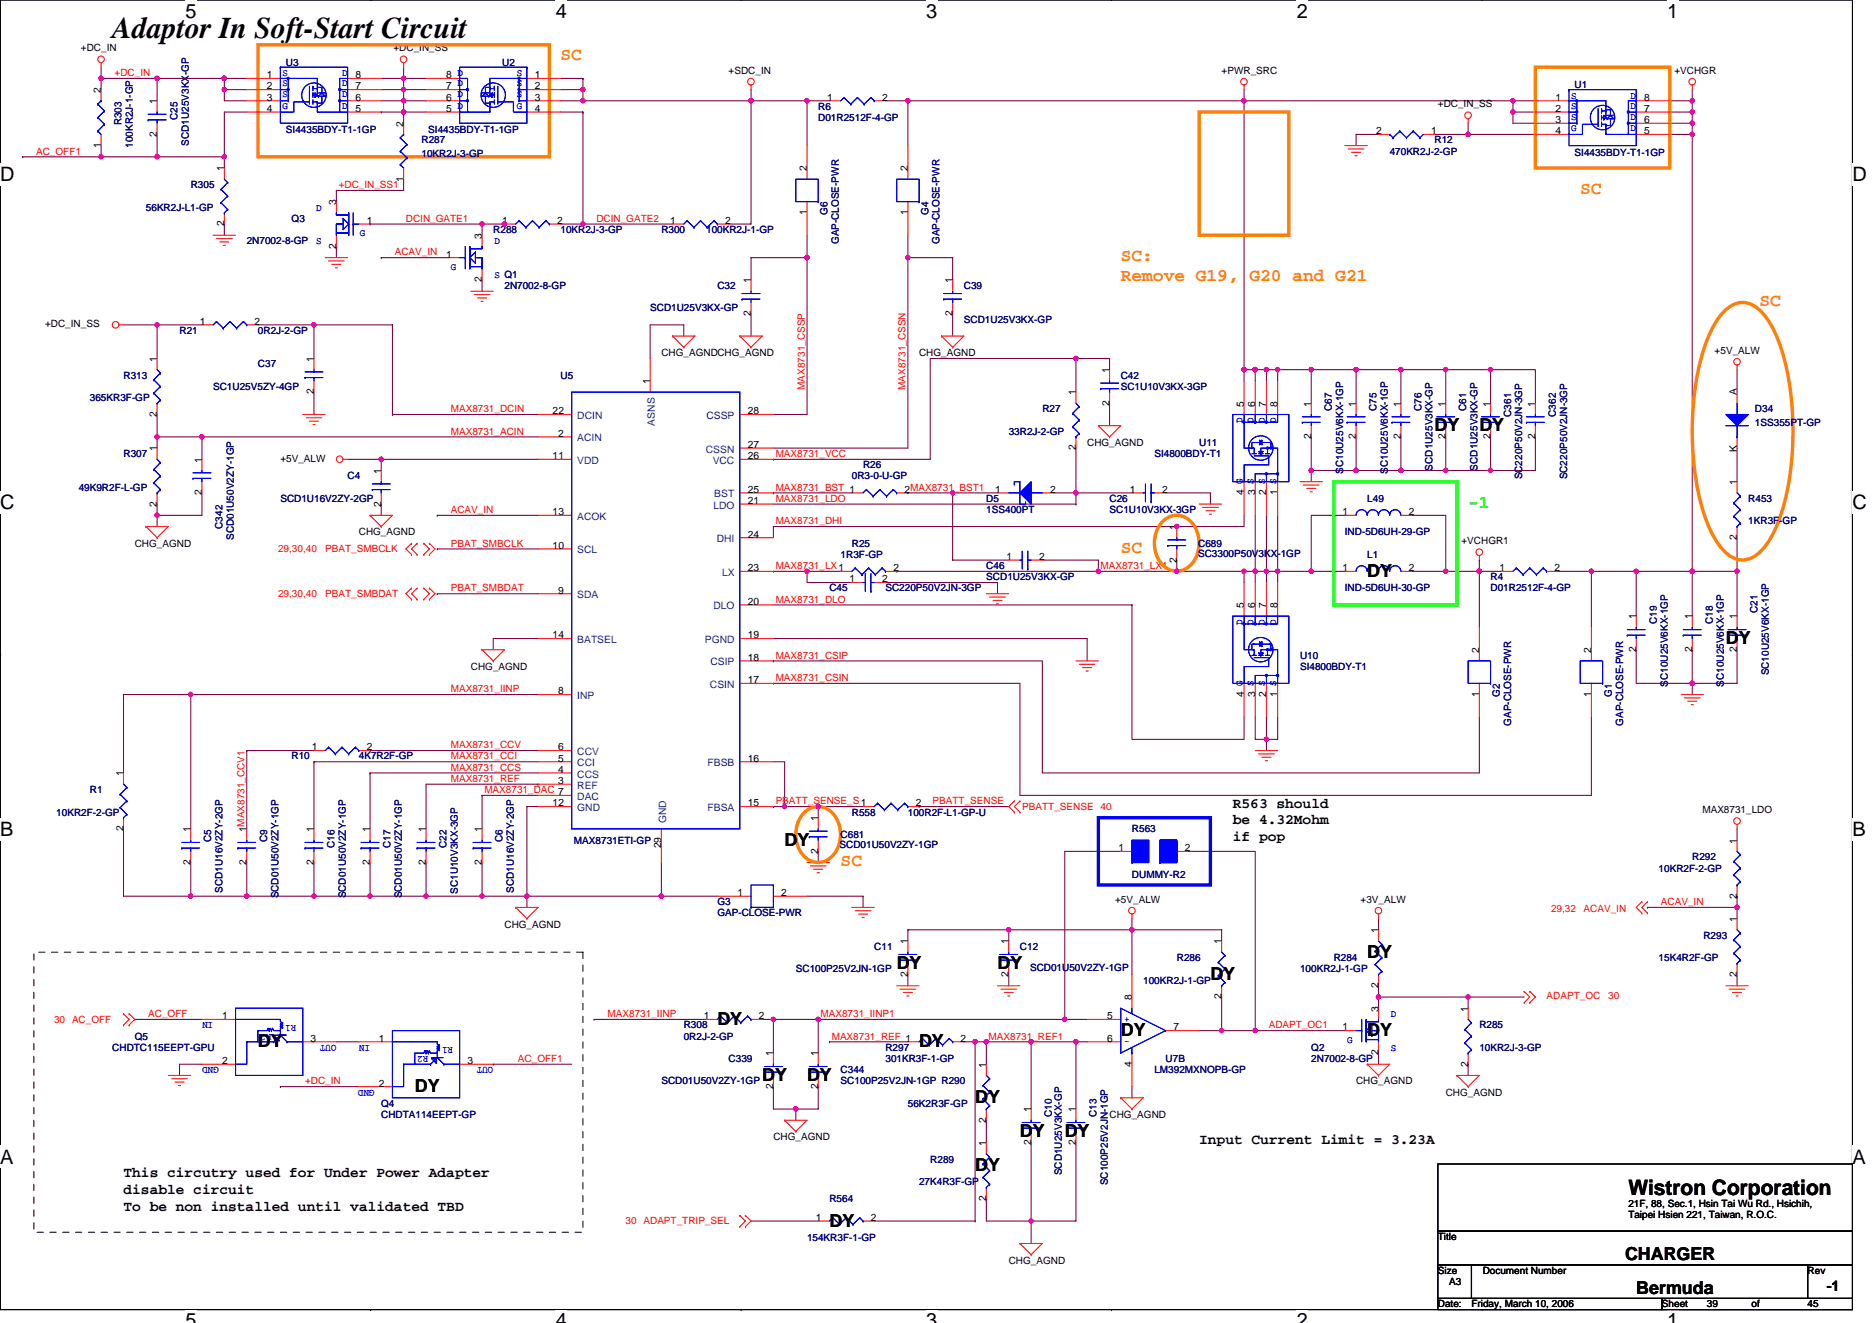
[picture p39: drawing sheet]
<svg xmlns="http://www.w3.org/2000/svg" width="297mm" height="210mm" viewBox="0 0 297 210" stroke-linecap="round" stroke-linejoin="round" font-family="sans-serif">
<defs><g id="words">
<text font-size="4.8" x="17.8" y="6.1">Adaptor In Soft-Start Circuit</text>
<text font-size="3.4" x="258.4" y="189.6">Wistron Corporation</text>
<g font-size="3.2">
<text x="29.4" y="2.8">5</text>
<text x="88.2" y="2.8">4</text>
<text x="147" y="2.8">3</text>
<text x="205.8" y="2.8">2</text>
<text x="264.5" y="2.8">1</text>
<text x="0" y="28.8">D</text>
<text x="293.9" y="28.8">D</text>
<text x="0" y="80.8">C</text>
<text x="293.9" y="80.8">C</text>
<text x="0" y="132.7">B</text>
<text x="293.9" y="132.7">B</text>
<text x="0" y="184.7">A</text>
<text x="293.9" y="184.7">A</text>
<text x="29.4" y="210.7">5</text>
<text x="88.2" y="210.7">4</text>
<text x="147" y="210.7">3</text>
<text x="205.8" y="210.7">2</text>
<text x="264.5" y="210.7">1</text>
</g>
<g font-size="2.8" fill="#ff8000">
<text x="88.9" y="9.5">SC</text>
<text x="250.7" y="30.8">SC</text>
<text x="177.8" y="41.5">SC:</text>
<text x="177.8" y="44.7">Remove G19, G20 and G21</text>
<text x="279.2" y="48.6">SC</text>
<text x="177.8" y="87.7">SC</text>
<text x="133.4" y="137.5">SC</text>
</g>
<g font-size="2.8">
<text x="227.6" y="68.4">DY</text>
<text x="234.7" y="68.4">DY</text>
<text x="217" y="91.5">DY</text>
<text x="273.9" y="102.2">DY</text>
<text x="124.5" y="134.2">DY</text>
<text x="142.3" y="153.8">DY</text>
<text x="158.3" y="153.8">DY</text>
<text x="192.1" y="155.6">DY</text>
<text x="217" y="152">DY</text>
<text x="40.9" y="166.2">DY</text>
<text x="113.8" y="162.7">DY</text>
<text x="145.8" y="166.2">DY</text>
<text x="177.8" y="164.4">DY</text>
<text x="217" y="164.4">DY</text>
<text x="65.8" y="173.3">DY</text>
<text x="120.9" y="171.6">DY</text>
<text x="128.1" y="171.6">DY</text>
<text x="154.7" y="175.1">DY</text>
<text x="154.7" y="185.8">DY</text>
<text x="161.8" y="180.4">DY</text>
<text x="168.9" y="180.4">DY</text>
<text x="131.6" y="194.7">DY</text>
<text x="257.8" y="200">CHARGER</text>
<text x="259.6" y="205.3">Bermuda</text>
</g>
<text font-size="2.8" fill="#0f0" x="233" y="80.6">-1</text>
<g font-size="2.3">
<text x="195.6" y="128.2">R563 should</text>
<text x="195.6" y="130.8">be 4.32Mohm</text>
<text x="195.6" y="133.4">if pop</text>
<text x="190.3" y="181.5">Input Current Limit = 3.23A</text>
<text x="19.6" y="186.8">This circutry used for Under Power Adapter</text>
<text x="19.6" y="189.5">disable circuit</text>
<text x="19.6" y="192.2">To be non installed until validated TBD</text>
<text x="289.9" y="204.8">-1</text>
</g>
<g font-size="1.6">
<text x="12.8" y="8.2">+DC_IN</text>
<text x="62.4" y="8.2">+DC_IN_SS</text>
<text x="115.6" y="11.7">+SDC_IN</text>
<text x="193.8" y="11.7">+PWR_SRC</text>
<text x="265.7" y="11.7">+VCHGR</text>
<text x="16" y="14.8" transform="rotate(-90 16 14.8)">2</text>
<text x="24.9" y="16.5" transform="rotate(-90 24.9 16.5)">1</text>
<text x="42.4" y="12.4">1</text>
<text x="42.4" y="14.2">2</text>
<text x="42.4" y="16">3</text>
<text x="42.4" y="17.8">4</text>
<text x="56.4" y="17.8">5</text>
<text x="56.4" y="16">6</text>
<text x="56.4" y="14.2">7</text>
<text x="56.4" y="12.4">8</text>
<text x="70.8" y="17.8">5</text>
<text x="70.8" y="16">6</text>
<text x="70.8" y="14.2">7</text>
<text x="70.8" y="12.4">8 D</text>
<text x="84.9" y="12.4">1</text>
<text x="84.9" y="14.2">2</text>
<text x="84.9" y="16">3</text>
<text x="84.9" y="17.8">4</text>
<text x="131.3" y="16">1</text>
<text x="140" y="16">2</text>
<text x="228.2" y="17.1">+DC_IN_SS</text>
<text x="246.8" y="16">1</text>
<text x="246.8" y="17.8">2</text>
<text x="260.9" y="17.8">7</text>
<text x="260.9" y="16">8</text>
<text x="16" y="23.5" transform="rotate(-90 16 23.5)">1</text>
<text x="24.9" y="21.7" transform="rotate(-90 24.9 21.7)">2</text>
<text x="64" y="20.1" transform="rotate(-90 64 20.1)">2</text>
<text x="218.4" y="21.3">2</text>
<text x="227.1" y="21.3">1</text>
<text x="246.8" y="19.5">3</text>
<text x="246.8" y="21.3">4</text>
<text x="260.9" y="21.3">5</text>
<text x="260.9" y="19.5">6</text>
<text x="35.6" y="27.2" transform="rotate(-90 35.6 27.2)">1</text>
<text x="64" y="28.8" transform="rotate(-90 64 28.8)">1</text>
<text x="128" y="27.2" transform="rotate(-90 128 27.2)">2</text>
<text x="144" y="27.2" transform="rotate(-90 144 27.2)">2</text>
<text x="35.6" y="35.9" transform="rotate(-90 35.6 35.9)">2</text>
<text x="53.4" y="32.5" transform="rotate(-90 53.4 32.5)">3</text>
<text x="58.2" y="35.5">1</text>
<text x="79.7" y="35.5">1</text>
<text x="88.4" y="35.5">2</text>
<text x="106.4" y="35.5">1</text>
<text x="115.1" y="35.5">2</text>
<text x="128" y="34.2" transform="rotate(-90 128 34.2)">1</text>
<text x="144" y="34.2" transform="rotate(-90 144 34.2)">1</text>
<text x="53.4" y="39.5" transform="rotate(-90 53.4 39.5)">2</text>
<text x="70.8" y="40.9">1</text>
<text x="76.5" y="37.9" transform="rotate(-90 76.5 37.9)">3</text>
<text x="76.5" y="44.8" transform="rotate(-90 76.5 44.8)">2</text>
<text x="119.1" y="45" transform="rotate(-90 119.1 45)">1</text>
<text x="151.1" y="45" transform="rotate(-90 151.1 45)">1</text>
<text x="7.2" y="51.9">+DC_IN_SS</text>
<text x="31.7" y="51.5">1</text>
<text x="40.4" y="51.5">2</text>
<text x="119.1" y="50.2" transform="rotate(-90 119.1 50.2)">2</text>
<text x="151.1" y="50.2" transform="rotate(-90 151.1 50.2)">2</text>
<text x="24.9" y="57.4" transform="rotate(-90 24.9 57.4)">1</text>
<text x="49.8" y="57.4" transform="rotate(-90 49.8 57.4)">1</text>
<text x="104.9" y="56.5">CHG_AGNDCHG_AGND</text>
<text x="145.8" y="56.5">CHG_AGND</text>
<text x="176" y="59.2" transform="rotate(-90 176 59.2)">1</text>
<text x="272.1" y="56.2">+5V_ALW</text>
<text x="49.8" y="62.6" transform="rotate(-90 49.8 62.6)">2</text>
<text x="87.7" y="65.8">22</text>
<text x="103.1" y="61" transform="rotate(-90 103.1 61)">1</text>
<text x="118.6" y="65.8">28</text>
<text x="170.7" y="62.8" transform="rotate(-90 170.7 62.8)">1</text>
<text x="176" y="64.4" transform="rotate(-90 176 64.4)">2</text>
<text x="197.4" y="64.5" transform="rotate(-90 197.4 64.5)">5</text>
<text x="199.2" y="64.5" transform="rotate(-90 199.2 64.5)">6</text>
<text x="200.9" y="64.5" transform="rotate(-90 200.9 64.5)">7</text>
<text x="202.7" y="64.5" transform="rotate(-90 202.7 64.5)">8</text>
<text x="208" y="64.5" transform="rotate(-90 208 64.5)">1</text>
<text x="215.2" y="64.5" transform="rotate(-90 215.2 64.5)">1</text>
<text x="222.3" y="64.5" transform="rotate(-90 222.3 64.5)">1</text>
<text x="229.4" y="64.5" transform="rotate(-90 229.4 64.5)">1</text>
<text x="236.5" y="64.5" transform="rotate(-90 236.5 64.5)">1</text>
<text x="243.6" y="64.5" transform="rotate(-90 243.6 64.5)">1</text>
<text x="275.6" y="62.8" transform="rotate(-90 275.6 62.8)">A</text>
<text x="24.9" y="71.6" transform="rotate(-90 24.9 71.6)">1</text>
<text x="24.9" y="66.2" transform="rotate(-90 24.9 66.2)">2</text>
<text x="88.6" y="69.3">2</text>
<text x="118.6" y="71.1">27</text>
<text x="170.7" y="71.5" transform="rotate(-90 170.7 71.5)">2</text>
<text x="172.5" y="70.8">CHG_AGND</text>
<text x="208" y="69.7" transform="rotate(-90 208 69.7)">2</text>
<text x="215.2" y="69.7" transform="rotate(-90 215.2 69.7)">2</text>
<text x="222.3" y="69.7" transform="rotate(-90 222.3 69.7)">2</text>
<text x="229.4" y="69.7" transform="rotate(-90 229.4 69.7)">2</text>
<text x="236.5" y="69.7" transform="rotate(-90 236.5 69.7)">2</text>
<text x="243.6" y="69.7" transform="rotate(-90 243.6 69.7)">2</text>
<text x="275.6" y="71.7" transform="rotate(-90 275.6 71.7)">K</text>
<text x="32" y="73.4" transform="rotate(-90 32 73.4)">1</text>
<text x="44.5" y="73.3">+5V_ALW</text>
<text x="60.5" y="75.2" transform="rotate(-90 60.5 75.2)">1</text>
<text x="87.7" y="72.9">11</text>
<text x="118.6" y="72.9">26</text>
<text x="275.6" y="77" transform="rotate(-90 275.6 77)">1</text>
<text x="24.9" y="80.4" transform="rotate(-90 24.9 80.4)">2</text>
<text x="32" y="78.6" transform="rotate(-90 32 78.6)">2</text>
<text x="60.5" y="80.4" transform="rotate(-90 60.5 80.4)">2</text>
<text x="87.7" y="81.8">13</text>
<text x="118.6" y="78.2">25</text>
<text x="118.6" y="80">21</text>
<text x="143.5" y="78.2">2MAX8731_BST1</text>
<text x="157.9" y="78.2">1</text>
<text x="166.6" y="78.2">2</text>
<text x="179.3" y="78.2">1</text>
<text x="184.4" y="78.2">2</text>
<text x="197.4" y="78.6" transform="rotate(-90 197.4 78.6)">4 G</text>
<text x="199.2" y="78.6" transform="rotate(-90 199.2 78.6)">3 S</text>
<text x="200.9" y="78.6" transform="rotate(-90 200.9 78.6)">2 S</text>
<text x="202.7" y="78.6" transform="rotate(-90 202.7 78.6)">1 S</text>
<text x="213" y="81.8">1</text>
<text x="223.5" y="81.8">2</text>
<text x="21.4" y="86.8">CHG_AGND</text>
<text x="56.9" y="85">CHG_AGND</text>
<text x="87.7" y="87.1">10</text>
<text x="118.6" y="85.3">24</text>
<text x="159.7" y="88.9">1</text>
<text x="164.9" y="88.9">2</text>
<text x="186.7" y="89.3" transform="rotate(-90 186.7 89.3)">2</text>
<text x="186.7" y="84.1" transform="rotate(-90 186.7 84.1)">1</text>
<text x="231.9" y="86.4">+VCHGR1</text>
<text x="275.6" y="85.7" transform="rotate(-90 275.6 85.7)">2</text>
<text x="88.6" y="94.2">9</text>
<text x="118.6" y="90.7">23</text>
<text x="118.6" y="96">20</text>
<text x="134.8" y="92.4">1</text>
<text x="140" y="92.4">2</text>
<text x="141.7" y="90.7">2</text>
<text x="213" y="90.7">1</text>
<text x="223.5" y="90.7">2</text>
<text x="237.9" y="90.7">1</text>
<text x="246.7" y="90.7">2</text>
<text x="87.7" y="101.3">14</text>
<text x="118.6" y="101.3">19</text>
<text x="197.4" y="96.5" transform="rotate(-90 197.4 96.5)">5</text>
<text x="199.2" y="96.5" transform="rotate(-90 199.2 96.5)">6</text>
<text x="200.9" y="96.5" transform="rotate(-90 200.9 96.5)">7</text>
<text x="202.7" y="96.5" transform="rotate(-90 202.7 96.5)">8</text>
<text x="259.6" y="98.3" transform="rotate(-90 259.6 98.3)">1</text>
<text x="268.5" y="98.3" transform="rotate(-90 268.5 98.3)">1</text>
<text x="275.6" y="98.3" transform="rotate(-90 275.6 98.3)">1</text>
<text x="74.7" y="106.3">CHG_AGND</text>
<text x="118.6" y="104.9">18</text>
<text x="234.7" y="103.7" transform="rotate(-90 234.7 103.7)">2</text>
<text x="252.5" y="103.7" transform="rotate(-90 252.5 103.7)">2</text>
<text x="259.6" y="103.5" transform="rotate(-90 259.6 103.5)">2</text>
<text x="268.5" y="103.5" transform="rotate(-90 268.5 103.5)">2</text>
<text x="275.6" y="103.5" transform="rotate(-90 275.6 103.5)">2</text>
<text x="88.6" y="110.2">8</text>
<text x="118.6" y="108.4">17</text>
<text x="197.4" y="110.6" transform="rotate(-90 197.4 110.6)">4 G</text>
<text x="199.2" y="110.6" transform="rotate(-90 199.2 110.6)">3 S</text>
<text x="200.9" y="110.6" transform="rotate(-90 200.9 110.6)">2 S</text>
<text x="202.7" y="110.6" transform="rotate(-90 202.7 110.6)">1 S</text>
<text x="234.7" y="110.6" transform="rotate(-90 234.7 110.6)">1</text>
<text x="252.5" y="110.6" transform="rotate(-90 252.5 110.6)">1</text>
<text x="49.5" y="119.1">1</text>
<text x="58.2" y="119.1">2</text>
<text x="88.6" y="119.1">6</text>
<text x="19.6" y="123.2" transform="rotate(-90 19.6 123.2)">1</text>
<text x="88.6" y="120.9">5</text>
<text x="88.6" y="122.7">4</text>
<text x="88.6" y="124.4">3</text>
<text x="118.6" y="120.9">16</text>
<text x="19.6" y="132" transform="rotate(-90 19.6 132)">2</text>
<text x="87.7" y="128">12</text>
<text x="118.6" y="128">15</text>
<text x="129.8" y="130.3" transform="rotate(-90 129.8 130.3)">1</text>
<text x="145.3" y="128">2</text>
<text x="270.1" y="129.1">MAX8731_LDO</text>
<text x="30.2" y="137.3" transform="rotate(-90 30.2 137.3)">2</text>
<text x="30.2" y="132.1" transform="rotate(-90 30.2 132.1)">1</text>
<text x="39.1" y="137.3" transform="rotate(-90 39.1 137.3)">2</text>
<text x="39.1" y="132.1" transform="rotate(-90 39.1 132.1)">1MAX8731_CCV1</text>
<text x="49.8" y="137.3" transform="rotate(-90 49.8 137.3)">2</text>
<text x="49.8" y="132.1" transform="rotate(-90 49.8 132.1)">1</text>
<text x="58.7" y="137.3" transform="rotate(-90 58.7 137.3)">2</text>
<text x="58.7" y="132.1" transform="rotate(-90 58.7 132.1)">1</text>
<text x="67.6" y="137.3" transform="rotate(-90 67.6 137.3)">2</text>
<text x="67.6" y="132.1" transform="rotate(-90 67.6 132.1)">1</text>
<text x="76.5" y="137.3" transform="rotate(-90 76.5 137.3)">2</text>
<text x="76.5" y="132.1" transform="rotate(-90 76.5 132.1)">1</text>
<text x="104.9" y="134.6" transform="rotate(-90 104.9 134.6)">29</text>
<text x="129.8" y="135.5" transform="rotate(-90 129.8 135.5)">2</text>
<text x="177.5" y="135.1">1</text>
<text x="188" y="135.1">2</text>
<text x="275.6" y="133.9" transform="rotate(-90 275.6 133.9)">1</text>
<text x="117" y="142.2">1</text>
<text x="124" y="142.2">2</text>
<text x="176.9" y="143.3">+5V_ALW</text>
<text x="215.9" y="143.3">+3V_ALW</text>
<text x="275.6" y="142.6" transform="rotate(-90 275.6 142.6)">2</text>
<text x="80" y="147.2">CHG_AGND</text>
<text x="144" y="149.9" transform="rotate(-90 144 149.9)">1</text>
<text x="160" y="149.9" transform="rotate(-90 160 149.9)">1</text>
<text x="193.8" y="149.9" transform="rotate(-90 193.8 149.9)">1</text>
<text x="218.7" y="148.1" transform="rotate(-90 218.7 148.1)">1</text>
<text x="275.6" y="146.3" transform="rotate(-90 275.6 146.3)">1</text>
<text x="144" y="155.1" transform="rotate(-90 144 155.1)">2</text>
<text x="160" y="155.1" transform="rotate(-90 160 155.1)">2</text>
<text x="275.6" y="155.1" transform="rotate(-90 275.6 155.1)">2</text>
<text x="35.2" y="161.8">1</text>
<text x="111.7" y="161.8">1</text>
<text x="120.4" y="161.8">2</text>
<text x="175.7" y="161.8">5</text>
<text x="179.6" y="158.8" transform="rotate(-90 179.6 158.8)">8</text>
<text x="193.8" y="158.6" transform="rotate(-90 193.8 158.6)">2</text>
<text x="218.7" y="160.5" transform="rotate(-90 218.7 160.5)">3</text>
<text x="218.7" y="156.8" transform="rotate(-90 218.7 156.8)">2</text>
<text x="232.9" y="160.5" transform="rotate(-90 232.9 160.5)">1</text>
<text x="49.3" y="165.3">3</text>
<text x="60.1" y="165.3">1</text>
<text x="122.7" y="167.7" transform="rotate(-90 122.7 167.7)">1</text>
<text x="129.8" y="167.7" transform="rotate(-90 129.8 167.7)">1</text>
<text x="152.4" y="165.3">2</text>
<text x="175.7" y="165.3">6</text>
<text x="186.2" y="163.6">7</text>
<text x="213" y="163.6">1</text>
<text x="218.7" y="167.5" transform="rotate(-90 218.7 167.5)">2</text>
<text x="35.2" y="168.9">2</text>
<text x="60.1" y="172.4">2</text>
<text x="74.2" y="168.9">3</text>
<text x="122.7" y="172.8" transform="rotate(-90 122.7 172.8)">2</text>
<text x="129.8" y="172.8" transform="rotate(-90 129.8 172.8)">2</text>
<text x="156.5" y="169.4" transform="rotate(-90 156.5 169.4)">1</text>
<text x="179.6" y="169.3" transform="rotate(-90 179.6 169.3)">4</text>
<text x="215.2" y="172.1">CHG_AGND</text>
<text x="229.4" y="173.9">CHG_AGND</text>
<text x="232.9" y="169.3" transform="rotate(-90 232.9 169.3)">2</text>
<text x="156.5" y="178.2" transform="rotate(-90 156.5 178.2)">2</text>
<text x="163.6" y="176.6" transform="rotate(-90 163.6 176.6)">1</text>
<text x="170.7" y="176.6" transform="rotate(-90 170.7 176.6)">1</text>
<text x="176.1" y="177.4">CHG_AGND</text>
<text x="122.7" y="181">CHG_AGND</text>
<text x="156.5" y="181.9" transform="rotate(-90 156.5 181.9)">1</text>
<text x="163.6" y="181.7" transform="rotate(-90 163.6 181.7)">2</text>
<text x="170.7" y="181.7" transform="rotate(-90 170.7 181.7)">2</text>
<text x="156.5" y="190.6" transform="rotate(-90 156.5 190.6)">2</text>
<text x="258.4" y="191.5">21F, 88, Sec.1, Hsin Tai Wu Rd., Hsichih,</text>
<text x="129.5" y="193.8">1</text>
<text x="138.2" y="193.8">2</text>
<text x="228.2" y="196.8">Title</text>
<text x="258.4" y="193.3">Taipei Hsien 221, Taiwan, R.O.C.</text>
<text x="160.1" y="200.6">CHG_AGND</text>
<text x="228.2" y="202.2">Size</text>
<text x="229.9" y="203.9">A3</text>
<text x="235.3" y="202.2">Document Number</text>
<text x="286.8" y="202.2">Rev</text>
<text x="228.2" y="207.5">Date:</text>
<text x="233.5" y="207.5">Friday, March 10, 2006</text>
<text x="263.7" y="207.5">Sheet</text>
<text x="270.8" y="207.5">39</text>
<text x="277.9" y="207.5">of</text>
<text x="286.8" y="207.5">45</text>
</g>
<g font-size="1.6" fill="#000080">
<text x="45.4" y="10.5">U3</text>
<text x="79.7" y="10.5">U2</text>
<text x="129.8" y="17.4">R6</text>
<text x="249.8" y="14">U1</text>
<text x="19.3" y="19.9" transform="rotate(-90 19.3 19.9)">R303</text>
<text x="21.1" y="23.5" transform="rotate(-90 21.1 23.5)">100KR2J-1-GP</text>
<text x="28.2" y="19" transform="rotate(-90 28.2 19)">C25</text>
<text x="30" y="23.1" transform="rotate(-90 30 23.1)">SCD1U25V3KX-GP</text>
<text x="45.4" y="21.1">SI4435BDY-T1-1GP</text>
<text x="66.9" y="22.8">R287</text>
<text x="68" y="21.1">SI4435BDY-T1-1GP</text>
<text x="129.8" y="19.2">D01R2512F-4-GP</text>
<text x="227.6" y="22.8">R12</text>
<text x="30.3" y="29.9">R305</text>
<text x="66.9" y="24.9">10KR2J-3-GP</text>
<text x="220.5" y="24.5">470KR2J-2-GP</text>
<text x="249.8" y="24.7">SI4435BDY-T1-1GP</text>
<text x="23.2" y="33.4">56KR2J-L1-GP</text>
<text x="46.3" y="35.2">Q3</text>
<text x="131.3" y="34.1" transform="rotate(-90 131.3 34.1)">G6</text>
<text x="147.3" y="34.1" transform="rotate(-90 147.3 34.1)">G4</text>
<text x="39.2" y="38.8">2N7002-8-GP</text>
<text x="78.3" y="37">R288</text>
<text x="88.9" y="37">10KR2J-3-GP</text>
<text x="104.9" y="37">R300</text>
<text x="112.1" y="37">100KR2J-1-GP</text>
<text x="133.1" y="38.8" transform="rotate(-90 133.1 38.8)">GAP-CLOSE-PWR</text>
<text x="149.1" y="38.8" transform="rotate(-90 149.1 38.8)">GAP-CLOSE-PWR</text>
<text x="80" y="45.9">2N7002-8-GP</text>
<text x="113.8" y="45.9">C32</text>
<text x="152.9" y="45.9">C39</text>
<text x="28.5" y="53">R21</text>
<text x="40.9" y="53">0R2J-2-GP</text>
<text x="103.2" y="49.4">SCD1U25V3KX-GP</text>
<text x="152.9" y="51.2">SCD1U25V3KX-GP</text>
<text x="40.9" y="58.3">C37</text>
<text x="14.3" y="63.6">365KR3F-GP</text>
<text x="19.6" y="60.1">R313</text>
<text x="33.8" y="61.9">SC1U25V5ZY-4GP</text>
<text x="88.9" y="60.1">U5</text>
<text x="165.4" y="65.4">R27</text>
<text x="177.8" y="60.1">C42</text>
<text x="177.8" y="61.9">SC1U10V3KX-3GP</text>
<text x="211.3" y="65.3" transform="rotate(-90 211.3 65.3)">C67</text>
<text x="218.4" y="65.3" transform="rotate(-90 218.4 65.3)">C75</text>
<text x="225.5" y="65.3" transform="rotate(-90 225.5 65.3)">C76</text>
<text x="232.7" y="65.3" transform="rotate(-90 232.7 65.3)">C61</text>
<text x="278.5" y="65.4">D34</text>
<text x="160.1" y="69">33R2J-2-GP</text>
<text x="190.3" y="70.8">U11</text>
<text x="239.8" y="66.1" transform="rotate(-90 239.8 66.1)">C361</text>
<text x="246.9" y="66.1" transform="rotate(-90 246.9 66.1)">C362</text>
<text x="278.5" y="67.6">1SS355PT-GP</text>
<text x="12.5" y="77.9">49K9R2F-L-GP</text>
<text x="19.6" y="72.5">R307</text>
<text x="55.2" y="76.1">C4</text>
<text x="135.2" y="76.1">0R3-0-U-GP</text>
<text x="136.9" y="74.3">R26</text>
<text x="183.2" y="72.5">SI4800BDY-T1</text>
<text x="213.1" y="75.2" transform="rotate(-90 213.1 75.2)">SC10U25V6KX-1GP</text>
<text x="220.2" y="75.2" transform="rotate(-90 220.2 75.2)">SC10U25V6KX-1GP</text>
<text x="227.3" y="74.7" transform="rotate(-90 227.3 74.7)">SCD1U25V3KX-GP</text>
<text x="234.4" y="74.7" transform="rotate(-90 234.4 74.7)">SCD1U25V3KX-GP</text>
<text x="241.6" y="76.1" transform="rotate(-90 241.6 76.1)">SC220P50V2JN-3GP</text>
<text x="248.7" y="76.1" transform="rotate(-90 248.7 76.1)">SC220P50V2JN-3GP</text>
<text x="35.3" y="83.9" transform="rotate(-90 35.3 83.9)">C342</text>
<text x="44.5" y="79.7">SCD1U16V2ZY-2GP</text>
<text x="156.5" y="79.7">D5</text>
<text x="156.5" y="81.4">1SS400PT</text>
<text x="176.1" y="79.7">C26</text>
<text x="176.1" y="81.4">SC1U10V3KX-3GP</text>
<text x="217" y="79.7">L49</text>
<text x="277.4" y="79.7">R453</text>
<text x="277.4" y="83.2">1KR3F-GP</text>
<text x="37.1" y="85.7" transform="rotate(-90 37.1 85.7)">SCD01U50V2ZY-1GP</text>
<text x="133.4" y="88.5">1R3F-GP</text>
<text x="135.2" y="86.8">R25</text>
<text x="190.1" y="86.8">C689</text>
<text x="190.1" y="88.4">SC3300P50V3KX-1GP</text>
<text x="213.4" y="85">IND-5D6UH-29-GP</text>
<text x="217" y="88.5">L1</text>
<text x="131.6" y="93.9">C45</text>
<text x="140.5" y="93.9">SC220P50V2JN-3GP</text>
<text x="156.5" y="90.3">C46</text>
<text x="156.5" y="92.1">SCD1U25V3KX-GP</text>
<text x="213.4" y="93.9">IND-5D6UH-30-GP</text>
<text x="236.5" y="92.1">R4</text>
<text x="236.5" y="93.9">D01R2512F-4-GP</text>
<text x="262.9" y="99" transform="rotate(-90 262.9 99)">C19</text>
<text x="271.8" y="99" transform="rotate(-90 271.8 99)">C18</text>
<text x="278.9" y="97.3" transform="rotate(-90 278.9 97.3)">C21</text>
<text x="206.3" y="104.5">U10</text>
<text x="206.3" y="106.3">SI4800BDY-T1</text>
<text x="280.7" y="107.2" transform="rotate(-90 280.7 107.2)">SC10U25V6KX-1GP</text>
<text x="238" y="110.6" transform="rotate(-90 238 110.6)">G2</text>
<text x="255.8" y="110.6" transform="rotate(-90 255.8 110.6)">G1</text>
<text x="264.7" y="109" transform="rotate(-90 264.7 109)">SC10U25V6KX-1GP</text>
<text x="273.6" y="109" transform="rotate(-90 273.6 109)">SC10U25V6KX-1GP</text>
<text x="239.8" y="115.2" transform="rotate(-90 239.8 115.2)">GAP-CLOSE-PWR</text>
<text x="257.6" y="115.2" transform="rotate(-90 257.6 115.2)">GAP-CLOSE-PWR</text>
<text x="14.3" y="125.9">R1</text>
<text x="46.3" y="120.5">R10</text>
<text x="56.9" y="120.5">4K7R2F-GP</text>
<text x="8.9" y="129.4">10KR2F-2-GP</text>
<text x="135.2" y="129.4">R558</text>
<text x="144.1" y="129.4">100R2F-L1-GP-U</text>
<text x="33.5" y="133.7" transform="rotate(-90 33.5 133.7)">C5</text>
<text x="42.4" y="133.7" transform="rotate(-90 42.4 133.7)">C9</text>
<text x="53.1" y="134.6" transform="rotate(-90 53.1 134.6)">C16</text>
<text x="62" y="134.6" transform="rotate(-90 62 134.6)">C17</text>
<text x="70.9" y="134.6" transform="rotate(-90 70.9 134.6)">C22</text>
<text x="79.8" y="133.7" transform="rotate(-90 79.8 133.7)">C6</text>
<text x="91.1" y="133.9">MAX8731ETI-GP</text>
<text x="133.2" y="134.6">SCD01U50V2ZY-1GP</text>
<text x="133.4" y="133">C681</text>
<text x="179.6" y="132.1">R563</text>
<text x="268.5" y="136.5">R292</text>
<text x="35.3" y="141.7" transform="rotate(-90 35.3 141.7)">SCD1U16V2ZY-2GP</text>
<text x="44.2" y="142.6" transform="rotate(-90 44.2 142.6)">SCD01U50V2ZY-1GP</text>
<text x="54.9" y="142.6" transform="rotate(-90 54.9 142.6)">SCD01U50V2ZY-1GP</text>
<text x="63.8" y="142.6" transform="rotate(-90 63.8 142.6)">SCD01U50V2ZY-1GP</text>
<text x="72.6" y="141.9" transform="rotate(-90 72.6 141.9)">SC1U10V3KX-3GP</text>
<text x="81.5" y="141.7" transform="rotate(-90 81.5 141.7)">SCD1U16V2ZY-2GP</text>
<text x="113.8" y="143.7">G3</text>
<text x="179.6" y="139.4">DUMMY-R2</text>
<text x="263.2" y="138.3">10KR2F-2-GP</text>
<text x="113.8" y="145.4">GAP-CLOSE-PWR</text>
<text x="270.3" y="149">R293</text>
<text x="126.3" y="154.3">SC100P25V2JN-1GP</text>
<text x="138.7" y="150.8">C11</text>
<text x="161.8" y="150.8">C12</text>
<text x="163.4" y="154.2">SCD01U50V2ZY-1GP</text>
<text x="186.7" y="152.5">R286</text>
<text x="206.3" y="154.3">100KR2J-1-GP</text>
<text x="211.6" y="152.5">R284</text>
<text x="263.2" y="152.5">15K4R2F-GP</text>
<text x="181.4" y="156.1">100KR2J-1-GP</text>
<text x="17.8" y="166.8">CHDTC115EEPT-GPU</text>
<text x="21.4" y="165">Q5</text>
<text x="108.5" y="163.2">R308</text>
<text x="108.5" y="165">0R2J-2-GP</text>
<text x="140.5" y="166.8">R297</text>
<text x="208.1" y="166.8">Q2</text>
<text x="234.7" y="163.2">R285</text>
<text x="234.7" y="166.8">10KR2J-3-GP</text>
<text x="104.9" y="172.1">SCD01U50V2ZY-1GP</text>
<text x="115.6" y="168.6">C339</text>
<text x="133.4" y="170.3">C344</text>
<text x="133.4" y="172.1">SC100P25V2JN-1GP R290</text>
<text x="140.5" y="168.6">301KR3F-1-GP</text>
<text x="183.2" y="170.3">LM392MXNOPB-GP</text>
<text x="185" y="168.6">U7B</text>
<text x="208.1" y="168.6">2N7002-8-GP</text>
<text x="60.5" y="175.7">Q4</text>
<text x="60.5" y="177.4">CHDTA114EEPT-GP</text>
<text x="144.1" y="175.7">56K2R3F-GP</text>
<text x="166.9" y="177.3" transform="rotate(-90 166.9 177.3)">C10</text>
<text x="174" y="177.3" transform="rotate(-90 174 177.3)">C13</text>
<text x="147.6" y="184.6">R289</text>
<text x="131.6" y="190.8">R564</text>
<text x="145.8" y="188.1">27K4R3F-GP</text>
<text x="168.5" y="186.5" transform="rotate(-90 168.5 186.5)">SCD1U25V3KX-GP</text>
<text x="175.8" y="188.1" transform="rotate(-90 175.8 188.1)">SC100P25V2JN-1GP</text>
<text x="128.1" y="197">154KR3F-1-GP</text>
</g>
<g font-size="1.6" fill="#f00">
<text x="18.2" y="12.1">+DC_IN</text>
<text x="5.7" y="24.5">AC_OFF1</text>
<text x="53.7" y="29.9">+DC_IN_SS1</text>
<text x="64.4" y="35.2">DCIN_GATE1</text>
<text x="94.6" y="35.2">DCIN_GATE2</text>
<text x="62.6" y="40.5">ACAV_IN</text>
<text x="71.5" y="65.4">MAX8731_DCIN</text>
<text x="127.7" y="61.9" transform="rotate(-90 127.7 61.9)">MAX8731_CSSP</text>
<text x="143.7" y="61.9" transform="rotate(-90 143.7 61.9)">MAX8731_CSSN</text>
<text x="71.5" y="69">MAX8731_ACIN</text>
<text x="123.1" y="72.5">MAX8731_VCC</text>
<text x="123.1" y="77.9">MAX8731_BST 1</text>
<text x="71.5" y="81.4">ACAV_IN</text>
<text x="123.1" y="79.7">MAX8731_LDO</text>
<text x="123.1" y="83.2">MAX8731_DHI</text>
<text x="44.1" y="87.7">29,30,40</text>
<text x="51.6" y="87.7">PBAT_SMBCLK</text>
<text x="71.5" y="86.8">PBAT_SMBCLK</text>
<text x="44.1" y="94.8">29,30,40</text>
<text x="51.6" y="94.8">PBAT_SMBDAT</text>
<text x="71.5" y="93.9">PBAT_SMBDAT</text>
<text x="123.1" y="95.7">MAX8731_DLO</text>
<text x="123.1" y="90.3">MAX8731_LX1</text>
<text x="174.6" y="90.3">MAX8731_LX1</text>
<text x="123.1" y="104.5">MAX8731_CSIP</text>
<text x="71.5" y="109.9">MAX8731_IINP</text>
<text x="123.1" y="108.1">MAX8731_CSIN</text>
<text x="71.5" y="118.8">MAX8731_CCV</text>
<text x="71.5" y="120.5">MAX8731_CCI</text>
<text x="71.5" y="122.3">MAX8731_CCS</text>
<text x="71.5" y="124.1">MAX8731_REF</text>
<text x="76.9" y="125.9">MAX8731_DAC 7</text>
<text x="123.1" y="127.7">PBATT_SENSE_S1</text>
<text x="148" y="127.7">PBATT_SENSE</text>
<text x="162.2" y="128.5">PBATT_SENSE 40</text>
<text x="263.5" y="143.7">ACAV_IN</text>
<text x="246.1" y="144.7">29,32</text>
<text x="251.3" y="144.7">ACAV_IN</text>
<text x="23.5" y="161.4">AC_OFF</text>
<text x="96.4" y="161.4">MAX8731_IINP</text>
<text x="130.2" y="161.4">MAX8731_IINP1</text>
<text x="245.4" y="158.6">ADAPT_OC</text>
<text x="255.2" y="158.6">30</text>
<text x="8.6" y="162.3">30 AC_OFF</text>
<text x="132" y="165">MAX8731_REF 1</text>
<text x="156.9" y="165">MAX8731_REF1</text>
<text x="201.3" y="163.2">ADAPT_OC1</text>
<text x="48.4" y="172.1">+DC_IN</text>
<text x="82.2" y="168.6">AC_OFF1</text>
<text x="99.2" y="194.3">30 ADAPT_TRIP_SEL</text>
</g>
<g font-size="1.6" fill="#00f">
<text x="44.8" y="13.7">S</text>
<text x="44.8" y="15.5">S</text>
<text x="44.8" y="17.3">G</text>
<text x="44.8" y="12.1">S</text>
<text x="54.3" y="17.3">D</text>
<text x="54.3" y="15.5">D</text>
<text x="54.3" y="13.7">D</text>
<text x="54.3" y="12.1">D</text>
<text x="72.6" y="17.3">D</text>
<text x="72.6" y="15.5">D</text>
<text x="72.6" y="13.7">D</text>
<text x="72.6" y="12.1">D</text>
<text x="82" y="13.7">S</text>
<text x="82" y="15.5">S</text>
<text x="82" y="17.3">G</text>
<text x="82" y="12.1">S</text>
<text x="249.3" y="17.3">S</text>
<text x="249.3" y="15.6">S</text>
<text x="258.7" y="17.3">D</text>
<text x="258.7" y="15.6">D</text>
<text x="249.3" y="19">S</text>
<text x="249.3" y="20.8">G</text>
<text x="258.7" y="20.8">D</text>
<text x="258.7" y="19">D</text>
<text x="50.2" y="33.4">D</text>
<text x="50.2" y="38.8">S</text>
<text x="57.1" y="37.5">G</text>
<text x="78.4" y="38.8">D</text>
<text x="71.5" y="42.9">G</text>
<text x="78.4" y="44.1">S Q1</text>
<text x="197.1" y="67.2" transform="rotate(-90 197.1 67.2)">D</text>
<text x="198.9" y="67.2" transform="rotate(-90 198.9 67.2)">D</text>
<text x="200.7" y="67.2" transform="rotate(-90 200.7 67.2)">D</text>
<text x="202.5" y="67.2" transform="rotate(-90 202.5 67.2)">D</text>
<text x="197.1" y="76.8" transform="rotate(-90 197.1 76.8)">G</text>
<text x="198.9" y="76.8" transform="rotate(-90 198.9 76.8)">S</text>
<text x="200.7" y="76.8" transform="rotate(-90 200.7 76.8)">S</text>
<text x="202.5" y="76.8" transform="rotate(-90 202.5 76.8)">S</text>
<text x="197.1" y="99.2" transform="rotate(-90 197.1 99.2)">D</text>
<text x="198.9" y="99.2" transform="rotate(-90 198.9 99.2)">D</text>
<text x="200.7" y="99.2" transform="rotate(-90 200.7 99.2)">D</text>
<text x="202.5" y="99.2" transform="rotate(-90 202.5 99.2)">D</text>
<text x="197.1" y="108.8" transform="rotate(-90 197.1 108.8)">G</text>
<text x="198.9" y="108.8" transform="rotate(-90 198.9 108.8)">S</text>
<text x="200.7" y="108.8" transform="rotate(-90 200.7 108.8)">S</text>
<text x="202.5" y="108.8" transform="rotate(-90 202.5 108.8)">S</text>
<text x="220.7" y="161.4">D</text>
<text x="33.8" y="162.3" transform="rotate(180 33.8 162.3)">IN</text>
<text x="43.1" y="164" transform="rotate(180 43.1 164)">R2</text>
<text x="47" y="162.6" transform="rotate(180 47 162.6)">R1</text>
<text x="53.4" y="165.8" transform="rotate(180 53.4 165.8)">OUT</text>
<text x="58.7" y="165.8" transform="rotate(180 58.7 165.8)">IN</text>
<text x="68" y="167.6" transform="rotate(180 68 167.6)">R2</text>
<text x="71.9" y="166.2" transform="rotate(180 71.9 166.2)">R1</text>
<text x="178.4" y="162.2">+</text>
<text x="178.4" y="165.7">-</text>
<text x="213.8" y="165.5">G</text>
<text x="220.7" y="166.8">S</text>
<text x="34.7" y="169.4" transform="rotate(180 34.7 169.4)">GND</text>
<text x="59.4" y="172.9" transform="rotate(180 59.4 172.9)">GND</text>
<text x="78.3" y="169.4" transform="rotate(180 78.3 169.4)">OUT</text>
</g>
<g font-size="1.6" fill="#004080">
<text x="91.6" y="66.5">DCIN</text>
<text x="91.6" y="70.1">ACIN</text>
<text x="103.9" y="67.5" transform="rotate(-90 103.9 67.5)">ASNS</text>
<text x="112" y="71.8">CSSN</text>
<text x="112.1" y="66.5">CSSP</text>
<text x="91.6" y="73.6">VDD</text>
<text x="113.1" y="73.6">VCC</text>
<text x="91.6" y="82.5">ACOK</text>
<text x="113.2" y="80.7">LDO</text>
<text x="113.3" y="79">BST</text>
<text x="91.6" y="87.8">SCL</text>
<text x="113.7" y="86.1">DHI</text>
<text x="91.6" y="95">SDA</text>
<text x="114.6" y="91.4">LX</text>
<text x="113.2" y="96.7">DLO</text>
<text x="91.6" y="102.1">BATSEL</text>
<text x="111.8" y="102.1">PGND</text>
<text x="112.7" y="105.6">CSIP</text>
<text x="91.6" y="111">INP</text>
<text x="112.6" y="109.2">CSIN</text>
<text x="91.6" y="119.8">CCV</text>
<text x="91.6" y="121.6">CCI</text>
<text x="91.6" y="123.4">CCS</text>
<text x="91.6" y="125.2">REF</text>
<text x="112.3" y="121.6">FBSB</text>
<text x="91.6" y="127">DAC</text>
<text x="91.6" y="128.7">GND</text>
<text x="105.7" y="130.7" transform="rotate(-90 105.7 130.7)">GND</text>
<text x="112.3" y="128.7">FBSA</text>
</g>
</g></defs>
<path d="M0 0h293.9v207.9h-293.9z" fill="none" stroke="#000" stroke-width=".17"/>
<g fill="#fff">
<path d="M29.4 0h1.8v3.5h-1.8z"/>
<path d="M29.4 207.9h1.8v2h-1.8z"/>
</g>
<path d="M58.8 0h.1M58.8 207.9h.1" fill="none" stroke="#000" stroke-width=".17"/>
<g fill="#fff">
<path d="M88.2 0h1.8v3.5h-1.8z"/>
<path d="M88.2 207.9h1.8v2h-1.8z"/>
</g>
<path d="M117.6 0h.1M117.6 207.9h.1" fill="none" stroke="#000" stroke-width=".17"/>
<g fill="#fff">
<path d="M147 0h1.7v3.5h-1.7z"/>
<path d="M147 207.9h1.7v2h-1.7z"/>
</g>
<path d="M176.4 0h.1M176.4 207.9h.1" fill="none" stroke="#000" stroke-width=".17"/>
<g fill="#fff">
<path d="M205.8 0h1.7v3.5h-1.7z"/>
<path d="M205.8 207.9h1.7v2h-1.7z"/>
</g>
<path d="M235.2 0h.1M235.2 207.9h.1" fill="none" stroke="#000" stroke-width=".17"/>
<g fill="#fff">
<path d="M264.5 0h1.8v3.5h-1.8z"/>
<path d="M264.5 207.9h1.8v2h-1.8z"/>
<path d="M0 26h2.3v3.5h-2.3z"/>
<path d="M293.9 26h2.3v3.5h-2.3z"/>
<path d="M0 77.9h2.3v3.5h-2.3z"/>
<path d="M293.9 77.9h2.3v3.5h-2.3z"/>
</g>
<path d="M0 52h.1M293.9 52h.1" fill="none" stroke="#000" stroke-width=".17"/>
<g fill="#fff">
<path d="M0 129.9h2.1v3.5h-2.1z"/>
<path d="M293.9 129.9h2.1v3.5h-2.1z"/>
</g>
<path d="M0 103.9h.1M293.9 103.9h.1" fill="none" stroke="#000" stroke-width=".17"/>
<path d="M0 103.9h.1" fill="none" stroke="#000" stroke-width=".16"/>
<g fill="#fff">
<path d="M0 181.9h2.2v3.5h-2.2z"/>
<path d="M293.9 181.9h2.2v3.5h-2.2z"/>
</g>
<path d="M0 155.9h.1M293.9 155.9h.1M228.2 184.7h65.7v10.7h-65.7zM228.2 195.4h65.7v5.3h-65.7zM228.2 200.7h5.3v5.4h-5.3zM228.2 206.1h35.5v1.8h-35.5zM233.5 200.7h53.3v5.4h-53.3zM263.7 206.1h30.2v1.8h-30.2zM286.8 200.7h7.1v5.4h-7.1z" fill="none" stroke="#000" stroke-width=".17"/>
<g fill="none" stroke="#800040" stroke-width=".17">
<path d="M16 12.4v1.8M16 10.7v1.7M16 12.4h.1M16 12.4h19.6M24.9 12.4h.1M24.9 12.4v3.6M35.6 12.4v3.6h3.6M35.6 14.2h.1M35.6 12.4h.1M35.6 14.2h3.6M35.6 12.4h3.6M39.2 17.8h-3.6v7.1"/>
<path d="M60.5 16h3.5M60.5 17.8h.1M60.5 14.2h3.5M60.5 12.4h3.5M60.5 17.8h3.5M64 16h.1M64 10.7v1.7M64 12.4h.1M64 14.2h.1M64 16h3.6M64 17.8h3.6M64 14.2h3.6"/>
<path d="M64 12.4h3.6M64 17.8v1.8M64 12.4v5.4M88.9 12.4h3.6M88.9 14.2h3.6M88.9 17.8h3.6M88.9 16h3.6M92.5 12.4h.1M92.5 16h.1M92.5 14.2v1.8M92.5 17.8h.1M92.5 16h39.1"/>
<path d="M92.5 12.4v1.8M92.5 17.8v17.8M119.2 16h.1M119.2 16v19.6h-3.6M119.2 14.2v1.8M128.1 16v7.1M128.1 16h.1M140.5 16h3.6M144.1 16v7.1M144.1 16h.1M144.1 16h96M197.4 14.2v1.8"/>
<path d="M197.4 16h.1M197.4 16v42.7M233 19.6v1.7M240.1 17.8h.1M240.1 17.8h3.5M240.1 17.8v1.8h3.5M240.1 16h3.5M240.1 16v1.8M265 16h3.5M265 17.8h3.5M265 19.6h3.5M268.5 19.6h.1"/>
<path d="M268.5 16v1.8M268.5 17.8h.1M268.5 16h.1M268.5 14.2v1.8M268.5 17.8v80M3.6 24.9h.1M3.6 24.9h32M16 23.1v1.8M16 24.9h.1M24.9 24.9h.1M24.9 21.3v3.6M35.6 24.9h.1"/>
<path d="M35.6 35.6v1.7M35.6 24.9v1.8M53.4 39.1v1.8M53.4 30.2v1.8M53.4 30.2h.1M58.7 35.6h.1M58.7 35.6h21.3M64 28.4v1.8h-10.6M76.5 35.6v1.7M76.5 35.6h.1M88.9 35.6h3.6M92.5 35.6h.1"/>
<path d="M92.5 35.6h14.2M128.1 37.3v3.6M144.1 37.3v3.6M218.7 21.3h-3.5v1.8M227.6 21.3h5.4M233 21.3h.1M233 21.3h10.6M265 21.3h3.5M268.5 21.3h.1M19.6 51.6h5.3M24.9 51.6h.1M24.9 51.6h7.1"/>
<path d="M24.9 51.6v5.3M40.9 51.6h8.9M49.8 51.6h12.5v14.2M49.8 51.6h.1M49.8 51.6v5.3M60.5 40.9h.1M60.5 40.9h10.7M76.5 44.4v1.8M108.5 53.3v-1.7h-5.3v5.3M119.2 49.8v3.5M128.1 40.9h.1M128.1 40.9v24.9h-5.4"/>
<path d="M128.1 40.9h-8.9v3.5M144.1 40.9h.1M144.1 40.9v30.2h-21.4M144.1 40.9h7.1v3.5M151.2 49.8v3.5M170.7 56.9h5.4v1.8M170.7 56.9h-23.1v16h-24.9M170.7 56.9h.1M170.7 56.9v5.3M197.4 58.7v1.8M197.4 58.7h.1M197.4 58.7h3.6"/>
<path d="M199.2 58.7v1.8M199.2 58.7h.1M201 58.7h.1M201 58.7h1.7M201 58.7v1.8M202.7 58.7h.1M202.7 58.7h5.4M202.7 58.7v1.8M208.1 58.7h.1M208.1 58.7v5.3M208.1 58.7h7.1M215.2 58.7v5.3"/>
<path d="M215.2 58.7h7.1M222.3 58.7h.1M222.3 58.7v5.3M222.3 58.7h7.1v5.3M229.4 58.7h7.1v5.3M229.4 58.7h.1M236.5 58.7h7.1v5.3M236.5 58.7h.1M275.6 58.7v3.5M24.9 65.8v3.5M24.9 69.3h.1M24.9 69.3v1.8"/>
<path d="M24.9 69.3h60.5M32 69.3v3.6M32 78.2v3.6h-7.1v-1.8M32 69.3h.1M49.8 62.2v3.6M55.2 72.9h5.3M60.5 72.9h.1M60.5 72.9v1.8M60.5 72.9h24.9M62.3 65.8h.1M62.3 65.8h23.1M122.7 72.9h.1"/>
<path d="M122.7 78.2h.1M122.7 78.2h12.5M144.1 78.2h.1M144.1 78.2h14.2M151.2 78.2h.1M151.2 78.2v10.7h8.9M167.2 78.2h3.5M170.7 71.1v7.1M170.7 78.2h.1M170.7 78.2v1.8M170.7 78.2h8.9M176.1 64v3.6"/>
<path d="M185 78.2h7.1v1.8M208.1 74.7v1.8M208.1 69.3v5.4M208.1 74.7h7.1M215.2 74.7h.1M215.2 69.3v5.4M222.3 74.7h.1M222.3 69.3v5.4h-7.1M229.4 69.3v5.4h-7.1M229.4 74.7h7.1M236.5 74.7h.1M236.5 69.3v5.4h7.1v-5.4"/>
<path d="M275.6 71.1v5.4M24.9 81.8h.1M24.9 81.8v1.8M60.5 80v1.8M69.4 81.8h.1M69.4 87.1h.1M69.4 94.2h.1M69.4 81.8h16M69.4 87.1h16M69.4 94.2h16M122.7 90.7h.1M122.7 83.6v1.7"/>
<path d="M122.7 83.6h.1M122.7 90.7h10.7M122.7 80h48M122.7 96h56.9M128.1 90.7h.1M128.1 90.7v1.8h7.1M140.5 92.5h17.8v1.7M142.3 90.7h.1M165.4 88.9h8.9v1.8h-32M170.7 80h.1M174.3 90.7h.1M179.6 96h.1"/>
<path d="M179.6 96v21.3h17.8v-3.5M186.7 90.7h.1M186.7 83.6h.1M186.7 88.9v1.8h-12.4M186.7 90.7h14.3M197.4 90.7v1.8M197.4 90.7h.1M197.4 81.8v1.8h-74.7M199.2 81.8v8.9M199.2 90.7v1.8M199.2 90.7h.1M201 90.7h.1"/>
<path d="M201 90.7h1.7M201 81.8v8.9M201 90.7v1.8M202.7 90.7h.1M202.7 81.8v8.9M202.7 90.7v1.8M208.1 90.7h.1M208.1 90.7h5.3M213.4 81.8h-5.3v8.9h-5.4M224.1 81.8h5.3v8.9M224.1 90.7h5.3M229.4 90.7h5.3"/>
<path d="M229.4 90.7h.1M234.7 90.7h.1M234.7 90.7v8.9M234.7 88.9h.1M234.7 90.7h3.6M234.7 88.9v1.8M247.2 90.7h5.3M252.5 90.7h7.1v7.1M252.5 90.7h.1M252.5 90.7v8.9M259.6 90.7h.1M259.6 90.7h16"/>
<path d="M268.5 90.7h.1M275.6 90.7v7.1M275.6 85.3v5.4M30.3 110.2h.1M30.3 110.2v21.4M30.3 110.2h-10.7v12.5M30.3 110.2h55.1M39.2 119.1h10.6M39.2 119.1h.1M39.2 119.1v12.5M58.7 119.1h.1M58.7 119.1h26.7"/>
<path d="M85.4 101.3h-7.1v1.8M122.7 104.9h.1M122.7 101.3h49.8v3.6M122.7 104.9h42.7v17.8h69.3v-8.9M122.7 108.5h.1M122.7 108.5h39.1v17.7h90.7v-12.4M199.2 113.8v3.5h1.8M201 117.3v1.8M201 113.8h.1M201 113.8v3.5M202.7 113.8v3.5h-1.7M259.6 103.1v5.4h8.9"/>
<path d="M268.5 108.5h.1M268.5 103.1h.1M268.5 103.1v7.1M275.6 103.1v5.4h-7.1M19.6 131.6v10.6h10.7M30.3 136.9v5.3M39.2 136.9v5.3M49.8 120.9h.1M49.8 120.9v10.7M49.8 136.9v5.3M49.8 120.9h35.6M58.7 122.7h.1"/>
<path d="M58.7 122.7v8.9M58.7 136.9v5.3M58.7 122.7h26.7M67.6 136.9v5.3M76.5 126.2h.1M76.5 126.2v5.4M76.5 136.9v5.3M76.5 126.2h8.9M85.4 124.5h-17.8v7.1M85.4 128h-1.8v14.2M85.4 124.5h.1M104.9 136.9v5.3h-21.3"/>
<path d="M122.7 120.9h1.8v7.1h-1.8M122.7 128h.1M124.5 128h.1M124.5 128h5.3M129.8 135.1v1.8M129.8 128h.1M129.8 128h7.1M129.8 128v1.8M145.8 128h.1M145.8 128h14.3M177.8 135.1h-8.9v26.7M188.5 135.1h10.7v28.5"/>
<path d="M275.6 131.6v1.7M30.3 142.2h.1M30.3 142.2h28.4M39.2 142.2h.1M49.8 142.2h.1M58.7 142.2h8.9M67.6 142.2h.1M67.6 142.2h16M76.5 142.2h.1M83.6 142.2v1.8M104.9 142.2h.1M104.9 142.2h8.9"/>
<path d="M128.1 142.2h8.8v1.8M144.1 147.6h.1M144.1 147.6v1.8M144.1 154.7v1.8M144.1 147.6h35.5M160.1 147.6v1.8M160.1 147.6h.1M160.1 154.7v1.8M179.6 147.6v7.1M179.6 145.8v1.8M179.6 147.6h14.2v1.8M193.8 158.2v5.4"/>
<path d="M218.7 158.2v1.8M218.7 145.8v1.8M218.7 156.5v1.7M218.7 158.2h14.3v1.8M218.7 158.2h.1M233 158.2h.1M233 158.2h8.8M261.4 144h.1M261.4 144h14.2M275.6 154.7v1.8M275.6 142.2h.1M275.6 144v1.8"/>
<path d="M275.6 142.2v1.8M21.4 161.8h.1M21.4 161.8h10.6M32 168.9h-3.5v1.8M44.5 172.5h.1M44.5 172.5h12.4M53.4 165.4h3.5M78.3 168.9h.1M78.3 168.9h12.4M94.3 161.8h.1M94.3 161.8h17.8M120.9 161.8h1.8"/>
<path d="M122.7 161.8v5.3M122.7 161.8h7.1v5.3M122.7 161.8h.1M122.7 172.5v3.5h3.6M126.3 176h.1M126.3 176v1.8M129.8 172.5v3.5h-3.5M129.8 161.8h.1M129.8 161.8h42.7M131.6 165.4h.1M131.6 165.4h12.5M152.9 165.4h1.8"/>
<path d="M154.7 165.4h1.8M154.7 165.4v28.4M156.5 165.4v3.5M156.5 165.4h7.1v10.6M156.5 165.4h.1M156.5 177.8v3.6M163.6 165.4h7.1v10.6M168.9 161.8h.1M170.7 165.4h.1M170.7 165.4h1.8M179.6 172.5v1.7M190.3 163.6h3.5"/>
<path d="M193.8 163.6h.1M193.8 163.6h19.6M199.2 163.6h.1M218.7 167.1v1.8M233 168.9v1.8M119.2 193.8h10.6M138.7 193.8h16M154.7 193.8h.1M156.5 190.2v3.6h7.1M163.6 193.8h.1M163.6 181.4v12.4M163.6 193.8v3.6"/>
<path d="M170.7 181.4v12.4h-7.1"/>
</g>
<g fill="#f0f" stroke="#f0f" stroke-width=".17">
<circle cx="199.2" cy="58.7" r=".35"/>
<circle cx="24.9" cy="51.5" r=".35"/>
<circle cx="202.7" cy="58.7" r=".35"/>
<circle cx="200.9" cy="58.7" r=".35"/>
<circle cx="83.6" cy="142.2" r=".35"/>
<circle cx="252.5" cy="90.7" r=".35"/>
<circle cx="268.5" cy="90.7" r=".35"/>
<circle cx="128" cy="40.9" r=".35"/>
<circle cx="144" cy="40.9" r=".35"/>
<circle cx="24.9" cy="69.3" r=".35"/>
<circle cx="268.5" cy="108.4" r=".35"/>
<circle cx="208.1" cy="90.7" r=".35"/>
<circle cx="234.7" cy="90.7" r=".35"/>
<circle cx="128" cy="90.7" r=".35"/>
<circle cx="186.7" cy="90.7" r=".35"/>
<circle cx="76.5" cy="142.2" r=".35"/>
<circle cx="58.7" cy="142.2" r=".35"/>
<circle cx="49.8" cy="142.2" r=".35"/>
<circle cx="208.1" cy="58.7" r=".35"/>
<circle cx="170.7" cy="56.9" r=".35"/>
<circle cx="67.6" cy="142.2" r=".35"/>
<circle cx="208.1" cy="74.7" r=".35"/>
<circle cx="215.2" cy="74.7" r=".35"/>
<circle cx="186.7" cy="83.6" r=".35"/>
<circle cx="39.1" cy="142.2" r=".35"/>
<circle cx="60.5" cy="72.9" r=".35"/>
<circle cx="30.3" cy="110.2" r=".35"/>
<circle cx="170.7" cy="78.2" r=".35"/>
<circle cx="30.3" cy="142.2" r=".35"/>
<circle cx="35.6" cy="12.4" r=".35"/>
<circle cx="35.6" cy="14.2" r=".35"/>
<circle cx="24.9" cy="12.4" r=".35"/>
<circle cx="35.6" cy="24.9" r=".35"/>
<circle cx="24.9" cy="24.9" r=".35"/>
<circle cx="64" cy="16" r=".35"/>
<circle cx="16" cy="24.9" r=".35"/>
<circle cx="64" cy="12.4" r=".35"/>
<circle cx="64" cy="14.2" r=".35"/>
<circle cx="151.2" cy="78.2" r=".35"/>
<circle cx="202.7" cy="90.7" r=".35"/>
<circle cx="200.9" cy="90.7" r=".35"/>
<circle cx="119.2" cy="16" r=".35"/>
<circle cx="128" cy="16" r=".35"/>
<circle cx="197.4" cy="90.7" r=".35"/>
<circle cx="49.8" cy="51.5" r=".35"/>
<circle cx="104.9" cy="142.2" r=".35"/>
<circle cx="199.2" cy="90.7" r=".35"/>
<circle cx="200.9" cy="117.3" r=".35"/>
<circle cx="24.9" cy="81.8" r=".35"/>
<circle cx="32" cy="69.3" r=".35"/>
<circle cx="92.5" cy="14.2" r=".35"/>
<circle cx="92.5" cy="16" r=".35"/>
<circle cx="92.5" cy="35.5" r=".35"/>
<circle cx="64" cy="17.8" r=".35"/>
<circle cx="16" cy="12.4" r=".35"/>
<circle cx="168.9" cy="161.8" r=".35"/>
<circle cx="232.9" cy="158.2" r=".35"/>
<circle cx="126.3" cy="176" r=".35"/>
<circle cx="170.7" cy="165.3" r=".35"/>
<circle cx="163.6" cy="165.3" r=".35"/>
<circle cx="156.5" cy="165.3" r=".35"/>
<circle cx="122.7" cy="161.8" r=".35"/>
<circle cx="179.6" cy="147.6" r=".35"/>
<circle cx="163.6" cy="193.8" r=".35"/>
<circle cx="160" cy="147.6" r=".35"/>
<circle cx="275.6" cy="90.7" r=".35"/>
<circle cx="80" cy="35.5" r=".35"/>
<circle cx="76.5" cy="35.5" r=".35"/>
<circle cx="144" cy="16" r=".35"/>
<circle cx="240.1" cy="16" r=".35"/>
<circle cx="197.4" cy="16" r=".35"/>
<circle cx="197.4" cy="58.7" r=".35"/>
<circle cx="215.2" cy="58.7" r=".35"/>
<circle cx="222.3" cy="58.7" r=".35"/>
<circle cx="229.4" cy="74.7" r=".35"/>
<circle cx="222.3" cy="74.7" r=".35"/>
<circle cx="236.5" cy="58.7" r=".35"/>
<circle cx="229.4" cy="58.7" r=".35"/>
<circle cx="236.5" cy="74.7" r=".35"/>
<circle cx="218.7" cy="158.2" r=".35"/>
<circle cx="275.6" cy="144" r=".35"/>
<circle cx="129.8" cy="128" r=".35"/>
<circle cx="124.5" cy="128" r=".35"/>
<circle cx="129.8" cy="161.8" r=".35"/>
<circle cx="199.2" cy="163.6" r=".35"/>
<circle cx="193.8" cy="163.6" r=".35"/>
<circle cx="154.7" cy="165.3" r=".35"/>
<circle cx="240.1" cy="17.8" r=".35"/>
<circle cx="232.9" cy="21.3" r=".35"/>
<circle cx="268.5" cy="19.5" r=".35"/>
<circle cx="268.5" cy="21.3" r=".35"/>
<circle cx="259.6" cy="90.7" r=".35"/>
<circle cx="268.5" cy="17.8" r=".35"/>
<circle cx="268.5" cy="16" r=".35"/>
<circle cx="174.3" cy="90.7" r=".35"/>
<circle cx="229.4" cy="90.7" r=".35"/>
</g>
<g fill="none" stroke="#f00" stroke-width=".17">
<path d="M16 9.9v.8M16 14.2v1.8M24.9 16v1.8M24.9 19.6v1.7M39.2 12.4h5.3M39.2 14.2h5.3M39.2 16h5.3M39.2 17.8h5.3M55.2 12.4h5.3M55.2 14.2h5.3M55.2 16h5.3M55.2 17.8h5.3"/>
<path d="M64 9.9v.8M64 19.6v1.7M67.6 12.4h5.3M67.6 14.2h5.3M67.6 16h5.3M67.6 17.8h5.3M83.6 12.4h5.3M83.6 14.2h5.3M83.6 16h5.3M83.6 17.8h5.3M119.2 13.5v.7M131.6 16h1.8"/>
<path d="M138.7 16h1.8M197.4 13.5v.7M233 18.8v.8M243.6 16h5.4M243.6 17.8h5.4M243.6 19.6h5.4M259.6 16h5.4M259.6 17.8h5.4M259.6 19.6h5.4M268.5 13.5v.7M16 21.3v1.8M33.8 37.3h3.6"/>
<path d="M34.4 37.9h2.4M34.9 38.4h1.4M35.4 38.9h.4M35.6 26.7v1.7M35.6 33.8v1.8M53.4 32v1.8M53.4 37.3v1.8M56.9 35.6h1.8M64 26.7v1.7M76.5 37.3v1.8M80 35.6h1.8M87.2 35.6h1.7"/>
<path d="M106.7 35.6h1.8M113.8 35.6h1.8M128.1 23.1v5.3M128.1 32v5.3M144.1 23.1v5.3M144.1 32v5.3M213.4 23.1h3.6M213.9 23.6h2.5M214.5 24.2h1.4M215 24.7h.3M218.7 21.3h1.8M225.8 21.3h1.8"/>
<path d="M243.6 21.3h5.4M259.6 21.3h5.4M18.9 51.6h.7M24.9 56.9v1.8M32 51.6h1.8M39.2 51.6h1.7M49.8 56.9v1.8M51.6 40.9h3.6M52.1 41.4h2.5M52.7 42h1.4M53.2 42.5h.3M71.2 40.9h1.7"/>
<path d="M74.7 46.2h3.6M75.2 46.8h2.5M75.8 47.3h1.4M76.3 47.8h.4M76.5 42.7v1.7M103.2 56.9v5.3M106.7 53.3h3.6l-1.8 1.8M106.7 53.3h.1M106.7 53.3l1.8 1.8M108.5 55.1h.1M117.4 53.3h3.5l-1.7 1.8M117.4 53.3h.1"/>
<path d="M117.4 53.3l1.8 1.8M119.2 55.1h.1M119.2 44.4v1.8M119.2 48v1.8M149.4 53.3h3.5l-1.7 1.8M149.4 53.3h.1M149.4 53.3l1.8 1.8M151.2 55.1h.1M151.2 44.4v1.8M151.2 48v1.8M176.1 58.7v1.8M275.6 58v.7"/>
<path d="M24.9 64v1.8M24.9 71.1v1.8M24.9 78.2v1.8M32 72.9v1.8M32 76.5v1.7M48 65.8h3.6M48.6 66.3h2.5M49.1 66.8h1.4M49.7 67.4h.3M49.8 60.5v1.7M54.4 72.9h.8M60.5 74.7v1.8"/>
<path d="M60.5 78.2v1.8M85.4 72.9h5.3M85.4 65.8h5.3M85.4 69.3h5.3M117.4 78.2h5.3M117.4 72.9h5.3M117.4 65.8h5.3M117.4 71.1h5.3M135.2 78.2h1.7M142.3 78.2h1.8M158.3 78.2h1.8M165.4 78.2h1.8"/>
<path d="M170.7 62.2v1.8M170.7 69.3v1.8M174.3 67.6h3.5l-1.7 1.7M174.3 67.6h.1M174.3 67.6l1.8 1.7M176.1 69.3h.1M176.1 62.2v1.8M179.6 78.2h1.8M183.2 78.2h1.8M197.4 60.5v5.3M197.4 76.5v5.3M199.2 60.5v5.3"/>
<path d="M199.2 76.5v5.3M201 60.5v5.3M201 76.5v5.3M202.7 60.5v5.3M202.7 76.5v5.3M206.3 76.5h3.5M206.8 77h2.5M207.3 77.5h1.5M207.9 78.1h.3M208.1 64v1.8M208.1 67.6v1.7M215.2 64v1.8"/>
<path d="M215.2 67.6v1.7M222.3 64v1.8M222.3 67.6v1.7M229.4 64v1.8M229.4 67.6v1.7M236.5 64v1.8M236.5 67.6v1.7M243.6 64v1.8M243.6 67.6v1.7M275.6 62.2v1.8M275.6 69.3v1.8M275.6 76.5v1.7"/>
<path d="M23.2 83.6h3.5l-1.8 1.7M23.2 83.6h.1M23.2 83.6l1.7 1.7M24.9 85.3h.1M58.7 81.8h3.6l-1.8 1.8M58.7 81.8h.1M58.7 81.8l1.8 1.8M60.5 83.6h.1M65.3 88h.1M65.3 86.2h.1M65.3 95.1h.1M65.3 93.3h.1"/>
<path d="M65.3 86.2l-.9 .9 .9 .9M65.3 93.3l-.9 .9 .9 .9M66.2 86.2h.1M66.2 88h.1M66.2 93.3h.1M66.2 95.1h.1M66.2 86.2l-.9 .9 .9 .9M66.2 93.3l-.9 .9 .9 .9M67.2 88h.1M67.2 86.2h.1M67.2 95.1h.1M67.2 93.3h.1"/>
<path d="M67.2 86.2l.9 .9-.9 .9M67.2 93.3l.9 .9-.9 .9M68.1 88h.1M68.1 86.2h.1M68.1 95.1h.1M68.1 93.3h.1M68.1 86.2l.9 .9-.9 .9M68.1 93.3l.9 .9-.9 .9M85.4 81.8h5.3M85.4 87.1h5.3M85.4 94.2h5.3M117.4 90.7h5.3"/>
<path d="M117.4 80h5.3M117.4 85.3h5.3M117.4 96h5.3M133.4 90.7h1.8M135.2 92.5h1.7M138.7 92.5h1.8M140.5 90.7h1.8M156.5 94.2h3.6M157 94.8h2.5M157.6 95.3h1.4M158.1 95.8h.4M160.1 88.9h1.7"/>
<path d="M163.6 88.9h1.8M186.7 83.6v1.7M186.7 87.1v1.8M190.3 80h3.5M190.8 80.5h2.5M191.3 81.1h1.5M191.9 81.6h.3M197.4 92.5v5.3M199.2 92.5v5.3M201 92.5v5.3M202.7 92.5v5.3M213.4 90.7h1.8"/>
<path d="M213.4 81.8h1.8M222.3 90.7h1.8M222.3 81.8h1.8M234.7 88.2v.7M234.7 99.6v5.3M238.3 90.7h1.8M245.4 90.7h1.8M252.5 99.6v5.3M259.6 97.8v1.8M268.5 97.8v1.8M275.6 83.6v1.7M275.6 97.8v1.8"/>
<path d="M49.8 119.1h1.8M56.9 119.1h1.8M76.5 103.1h3.5l-1.7 1.8M76.5 103.1h.1M76.5 103.1l1.8 1.8M78.3 104.9h.1M85.4 119.1h5.3M85.4 101.3h5.3M85.4 110.2h5.3M117.4 101.3h5.3M117.4 108.5h5.3M117.4 104.9h5.3"/>
<path d="M170.7 104.9h3.6M171.3 105.4h2.5M171.8 106h1.4M172.3 106.5h.4M197.4 108.5v5.3M199.2 119.1h3.5M199.2 108.5v5.3M199.7 119.7h2.5M201 108.5v5.3M202.7 108.5v5.3M234.7 108.5v5.3M252.5 108.5v5.3"/>
<path d="M259.6 101.3v1.8M266.7 110.2h3.6M267.3 110.8h2.5M267.8 111.3h1.4M268.3 111.8h.4M268.5 101.3v1.8M275.6 101.3v1.8M19.6 122.7v1.8M19.6 129.8v1.8M30.3 131.6v1.7M30.3 135.1v1.8M39.2 131.6v1.7"/>
<path d="M39.2 135.1v1.8M49.8 131.6v1.7M49.8 135.1v1.8M58.7 131.6v1.7M58.7 135.1v1.8M67.6 131.6v1.7M67.6 135.1v1.8M76.5 131.6v1.7M76.5 135.1v1.8M85.4 128h5.3M85.4 126.2h5.3M85.4 120.9h5.3"/>
<path d="M85.4 122.7h5.3M85.4 124.5h5.3M104.9 131.6v5.3M117.4 128h5.3M117.4 120.9h5.3M128.1 136.9h3.5M128.6 137.4h2.5M129.1 138h1.5M129.7 138.5h.3M129.8 129.8v1.8M129.8 133.3v1.8M136.9 128h1.8"/>
<path d="M144.1 128h1.7M160.9 127.1h.1M160.9 128.9h.1M160.9 127.1l-.8 .9 .8 .9M161.8 128.9h.1M161.8 127.1h.1M161.8 127.1l-.9 .9 .9 .9M177.8 135.1h1.8M186.7 135.1h1.8M200.2 120.2h1.5M200.8 120.7h.3M275.6 130.9v.7"/>
<path d="M275.6 133.3v1.8M81.8 144h3.6l-1.8 1.8M81.8 144h.1M81.8 144l1.8 1.8M83.6 145.8h.1M113.8 142.2h5.4M122.7 142.2h5.4M135.2 144h3.5M135.7 144.5h2.5M136.2 145.1h1.5M136.8 145.6h.3M142.3 156.5h3.5"/>
<path d="M142.8 157h2.5M143.3 157.5h1.5M143.9 158.1h.3M144.1 149.4v1.7M144.1 152.9v1.8M158.3 156.5h3.5M158.8 157h2.5M159.3 157.5h1.5M159.9 158.1h.3M160.1 149.4v1.7M160.1 152.9v1.8M179.6 145.1v.7"/>
<path d="M179.6 154.7v5.3M193.8 149.4v1.7M193.8 156.5v1.7M218.7 145.1v.7M218.7 147.6v1.8M218.7 154.7v1.8M241.8 159.1h.1M241.8 157.4h.1M241.8 157.4l.9 .8-.9 .9M242.7 159.1h.1M242.7 157.4h.1M242.7 157.4l.9 .8-.9 .9"/>
<path d="M260.5 143.1h.1M260.5 144.9h.1M260.5 143.1l-.9 .9 .9 .9M261.4 143.1h.1M261.4 144.9h.1M261.4 143.1l-.9 .9 .9 .9M273.9 156.5h3.5M274.4 157h2.5M274.9 157.5h1.4M275.5 158.1h.3M275.6 140.5v1.7M275.6 145.8v1.8"/>
<path d="M275.6 152.9v1.8M19.6 162.7h.1M19.6 160.9h.1M19.6 160.9l.9 .9-.9 .9M20.5 160.9h.1M20.5 162.7h.1M20.5 160.9l.9 .9-.9 .9M26.7 170.7h3.6M27.2 171.2h2.5M27.8 171.7h1.4M28.3 172.3h.4M32 161.8h5.4"/>
<path d="M32 168.9h5.4M48 165.4h5.4M56.9 165.4h5.4M56.9 172.5h5.4M72.9 168.9h5.4M112.1 161.8h1.7M119.2 161.8h1.7M122.7 167.1v1.8M122.7 170.7v1.8M124.5 177.8h3.6l-1.8 1.8M124.5 177.8h.1M124.5 177.8l1.8 1.8"/>
<path d="M126.3 179.6h.1M129.8 167.1v1.8M129.8 170.7v1.8M144.1 165.4h1.7M151.2 165.4h1.7M156.5 168.9v1.8M156.5 176v1.8M163.6 176v1.8M163.6 179.6v1.8M170.7 176v1.8M170.7 179.6v1.8M172.5 161.8h5.3"/>
<path d="M172.5 165.4h5.3M177.8 174.2h3.6l-1.8 1.8M177.8 174.2h.1M177.8 174.2l1.8 1.8M179.6 176h.1M179.6 167.1v5.4M185 163.6h5.3M213.4 163.6h1.8M217 168.9h3.5l-1.8 1.8M217 168.9h.1M217 168.9l1.7 1.8M218.7 170.7h.1"/>
<path d="M218.7 160v1.8M218.7 165.4v1.7M231.2 170.7h3.5l-1.7 1.8M231.2 170.7h.1M231.2 170.7l1.8 1.8M233 172.5h.1M233 160v1.8M233 167.1v1.8M117.4 194.7h.1M117.4 192.9h.1M117.4 192.9l.9 .9-.9 .9M118.3 192.9h.1"/>
<path d="M118.3 194.7h.1M118.3 192.9l.9 .9-.9 .9M129.8 193.8h1.8M136.9 193.8h1.8M156.5 181.4v1.7M156.5 188.5v1.7M161.8 197.4h3.6l-1.8 1.7M161.8 197.4h.1M161.8 197.4l1.8 1.7M163.6 199.1h.1"/>
<circle cx="16" cy="9.4" r=".52"/>
<circle cx="64" cy="9.4" r=".52"/>
<circle cx="119.2" cy="13" r=".52"/>
<circle cx="197.4" cy="13" r=".52"/>
<circle cx="232.9" cy="18.3" r=".52"/>
<circle cx="268.5" cy="13" r=".52"/>
<circle cx="18.3" cy="51.6" r=".52"/>
<circle cx="275.6" cy="57.4" r=".52"/>
<circle cx="53.9" cy="72.9" r=".52"/>
<circle cx="234.7" cy="87.6" r=".52"/>
<circle cx="275.6" cy="130.3" r=".52"/>
<circle cx="179.6" cy="144.5" r=".52"/>
<circle cx="218.7" cy="144.5" r=".52"/>
</g>
<path d="M5.4 151.1h87.1v44.5h-87.1z" fill="none" stroke="#000" stroke-width=".16" stroke-dasharray="1 1 1 1 1 1 1 1"/>
<path d="M174.3 129.8h17.8v10.7h-17.8z" fill="none" stroke="#00f" stroke-width=".53"/>
<path d="M40.9 7.1h46.3v17.8h-46.3zM190.3 17.8h14.2v19.5h-14.2zM243.6 10.7h21.4v16h-21.4zM273.4 49.6a3.8 3.8 0 0 1 6.2 0 17.9 17.9 0 0 1 3.5 7.4 47.8 47.8 0 0 1-.4 24.4 13.8 13.8 0 0 1-3.8 6.6 3.5 3.5 0 0 1-4.8 0 13.8 13.8 0 0 1-3.8-6.6 47.2 47.2 0 0 1 0-26 16.6 16.6 0 0 1 3.1-5.8zM184.7 82.5a3.2 3.2 0 0 1 5 1.2 5 5 0 0 1-1.6 6.6 3.3 3.3 0 0 1-4.7-2.4 5.2 5.2 0 0 1 1.3-5.4zM127.8 128.8a3.2 3.2 0 0 1 5 1.2 5 5 0 0 1-1.6 6.5 3.3 3.3 0 0 1-4.6-2.3 5.2 5.2 0 0 1 1.2-5.4z" fill="none" stroke="#ff8000" stroke-width=".53"/>
<path d="M211.6 76.5h19.6v19.5h-19.6z" fill="none" stroke="#0f0" stroke-width=".53"/>
<g fill="none" stroke="#00f" stroke-width=".17">
<path d="M15.5 18.7h.1M15.5 16.5h.1M15.5 18.7l1.1 1M15.5 16.5l1.1 1.1M16 16h.1M16 16l-.5 .5M16.6 19.7h.1M16.6 17.6h.1M16.6 19.7l-1.1 1.1M16.6 17.6l-1.1 1.1M23.5 18.1h2.8M23.5 19h.1"/>
<path d="M23.5 19h2.8M24.9 17.8v.3M24.9 19v.6M44.5 12.4h5.9v2.7M44.5 16h1.2M44.5 14.2h1.2M44.5 10.7h10.7v8.9h-10.7zM44.5 10.7h.1M45.6 14.1h.2v.2h-.2zM45.6 12.3h.2v.2h-.2zM45.7 16h.1M45.7 12.4v3.6"/>
<path d="M49.1 13.7v2.8M49.1 16.2h-2.5v1.6h-2.1M49.7 16.2h.7v1.6h4.8M49.7 15.8v.7M50 15.1v.4l.4-.4M50 15.1h.1M50.4 15.1l-.4-.3v.3h-.3v-.3v.7M50.4 14.1h-.7v-.4v.7M50.4 13.9h.7v.9M50.4 15.1h.1M50.4 16.4h.1M50.5 15.3h1.1h-.5v1.1h-.7"/>
<path d="M50.5 14.8h1.1M50.5 15.3h.1M51.1 14.8h.1M51.1 14.8l.5 .5M51.1 14.8l-.6 .5M53.8 15.9h.2v.2h-.2zM53.8 14.1h.2v.2h-.2zM53.9 14.2h1.3M53.9 16h1.3M55.2 12.4h-1.3v5.4M72.9 12.4h1.3v5.4M72.9 14.2h1.3"/>
<path d="M72.9 16h1.3M72.9 10.7h10.7v8.9h-10.7zM74 15.9h.3v.2h-.3zM74 14.1h.3v.2h-.3zM76.5 14.8h1.1M77 14.8h.1M77 14.8l-.5 .5M77 14.8l.6 .5M77.6 15.3h-1.1h.5v1.1h.7M77.6 15.3h.1M77.7 15.1l.4-.3v.3h.3v-.3v.7M77.7 14.1h.7v-.4v.7"/>
<path d="M77.7 13.9h-.7v.9M77.7 15.1h.1M77.7 15.1l.4 .4v-.4M77.7 16.4h.1M78.1 15.1h.1M78.4 16.2h-.7v1.6h-4.8M78.4 15.8v.7M79 13.7v2.8M79 16.2h2.5v1.6h2.1M82.2 14.1h.3v.2h-.3zM82.2 12.3h.3v.2h-.3zM82.4 16h1.2"/>
<path d="M82.4 14.2h1.2M82.4 16h.1M82.4 12.4v3.6M83.6 12.4h-5.9v2.7M83.6 10.7h.1M133.9 15.5h.1M133.9 15.5l-.5 .5M133.9 15.5l1.1 1M135 16.5h.1M136.1 15.5h.1M136.1 15.5l-1.1 1M136.1 15.5l1 1"/>
<path d="M137.1 16.5h.1M138.2 15.5h.1M138.2 15.5l-1.1 1M138.2 15.5l.5 .5M138.7 16h.1M249 16h5.8v2.7M249 19.6h1.2M249 17.8h1.2M249 14.2h10.6v8.9h-10.6zM249 14.2h.1M250.1 17.7h.2v.2h-.2zM250.1 15.9h.2v.2h-.2z"/>
<path d="M250.2 19.6h.1M250.2 16v3.6M253.6 17.3v2.8M253.6 19.7h-2.5v1.6h-2.1M254.1 19.7h.7v1.6h4.8M254.1 19.4v.7M254.5 18.7v.3l.3-.3M254.5 18.7h.1M254.8 18.7l-.3-.4v.4h-.4v-.4v.7M254.8 17.6h-.7v-.3v.6M254.8 17.4h.7v.9M254.8 18.7h.1"/>
<path d="M254.8 19.9h.1M255 18.8h1.1h-.6v1.1h-.7M255 18.3h1.1M255 18.8h.1M255.5 18.3h.1M255.5 18.3l.6 .5M255.5 18.3l-.5 .5M258.3 19.4h.2v.3h-.2zM258.3 17.7h.2v.2h-.2zM258.4 17.8h1.2M258.4 19.6h1.2M259.6 16h-1.2v5.3"/>
<path d="M15.5 20.8h.1M15.5 20.8l.5 .5M35.1 30.1h.1M35.1 32.2h.1M35.1 30.1l1 1M35.1 32.2l1 1.1M35.6 33.8h.1M35.6 28.4l.5 .6M36.1 29h.1M36.1 31.1h.1M36.1 33.3h.1M36.1 29l-1 1.1"/>
<path d="M36.1 31.1l-1 1.1M36.1 33.3l-.5 .5M53.4 37h1.9M53.5 37h1.7M54.1 35.6h-.7v1.7v-1.7h1M54.4 34.7l.9 .9-.9 .8zM55.2 34.1h-1.8v-.3v.3h1.9M55.3 33.8v3.5M55.3 35.6h.1M56 33.8v3.5M56 35.6h.1M56 35.6h.9"/>
<path d="M63.5 26.1h.1M63.5 24h.1M63.5 21.9h.1M63.5 26.1l.5 .6M63.5 24l1.1 1.1M63.5 21.9l1.1 1M64 21.3h.1M64 21.3l-.5 .6M64.6 25.1h.1M64.6 22.9h.1M64.6 25.1l-1.1 1M64.6 22.9l-1.1 1.1"/>
<path d="M73.8 39.1v3.6M74.5 39.1v3.6M74.5 39.5h2v-.4v.4h-1.8M82.4 35h.1M82.4 35l-.6 .6M82.4 35l1 1.1M83.4 36.1h.1M84.5 35h.1M84.5 35l-1.1 1.1M84.5 35l1.1 1.1M85.6 36.1h.1M86.6 35h.1"/>
<path d="M86.6 35l-1 1.1M86.6 35l.6 .6M87.2 35.6h.1M109 35h.1M109 35l-.5 .6M109 35l1.1 1.1M110.1 36.1h.1M111.2 35h.1M111.2 35l-1.1 1.1M111.2 35l1 1.1M112.2 36.1h.1M113.3 35h.1"/>
<path d="M113.3 35l-1.1 1.1M113.3 35l.5 .6M113.8 35.6h.1M126.3 28.4h3.5v3.6h-3.5zM129.8 32h.1M142.3 28.4h3.5v3.6h-3.5zM145.8 32h.1M220.5 21.3h.1M220.5 21.3l.5 .6M221 21.9h.1M222.1 20.8h.1M222.1 20.8l1.1 1.1"/>
<path d="M222.1 20.8l-1.1 1.1M223.2 21.9h.1M224.2 20.8h.1M224.2 20.8l1.1 1.1M224.2 20.8l-1 1.1M225.3 21.9h.1M225.8 21.3l-.5 .6M24.9 58.7l.6 .5M25.5 59.2h.1M25.5 59.2l-1.1 1.1M34.4 51h.1M34.4 51l-.6 .6"/>
<path d="M34.4 51l1 1.1M35.4 52.1h.1M36.5 51h.1M36.5 51l1 1.1M36.5 51l-1.1 1.1M37.5 52.1h.1M38.6 51h.1M38.6 51l-1.1 1.1M38.6 51l.6 .6M39.2 51.6h.1M48.4 59h2.8M48.4 59.9h.1"/>
<path d="M48.4 59.9h2.8M49.8 58.7v.3M49.8 59.9v.6M72.9 40.9h.9M73.8 40.9h.1M74.5 42.3h2M74.5 40.9h.1M74.7 42.3h1.6M75.4 40.9h1.1v1.8v-1.8h-.7M75.4 40v1.8l-.9-.9zM117.7 46.6h2.9M117.7 47.5h.1"/>
<path d="M117.7 47.5h2.9M119.2 46.2v.4M119.2 47.5v.5M149.8 46.6h2.8M149.8 47.5h.1M149.8 47.5h2.8M151.2 46.2v.4M151.2 47.5v.5M24.4 74.5h.1M24.4 76.6h.1M24.4 60.3h.1M24.4 62.4h.1"/>
<path d="M24.4 74.5l1.1 1.1M24.4 76.6l1.1 1.1M24.4 60.3l1.1 1M24.4 62.4l1.1 1.1M24.9 78.2h.1M24.9 64h.1M24.9 72.9l.6 .5M25.5 73.4h.1M25.5 75.6h.1M25.5 77.7h.1M25.5 61.3h.1M25.5 63.5h.1"/>
<path d="M25.5 73.4l-1.1 1.1M25.5 75.6l-1.1 1M25.5 77.7l-.6 .5M25.5 61.3l-1.1 1.1M25.5 63.5l-.6 .5M30.6 75h2.9M30.6 75.9h.1M30.6 75.9h2.9M32 74.7v.3M32 75.9v.6M59.1 76.8h2.8M59.1 77.7h.1"/>
<path d="M59.1 77.7h2.8M60.5 76.5v.3M60.5 77.7v.5M90.7 62.2h26.7v69.4h-26.7zM137.5 77.7h.1M137.5 77.7l-.6 .5M137.5 77.7l1.1 1.1M138.6 78.8h.1M139.6 77.7h.1M139.6 77.7l-1 1.1M139.6 77.7l1.1 1.1M140.7 78.8h.1"/>
<path d="M141.7 77.7h.1M141.7 77.7l-1 1.1M141.7 77.7l.6 .5M142.3 78.2h.1M160.1 78.2h1.7M160.9 76.8v-.3h.9v3.5h.9v-.3M160.9 76.8h.1M163.6 78.2h1.8M170.2 65.6h.1M170.2 67.7h.1M170.2 65.6l1.1 1.1M170.2 67.7l1.1 1.1"/>
<path d="M170.7 69.3h.1M170.7 64l.6 .5M171.3 64.5h.1M171.3 66.7h.1M171.3 68.8h.1M171.3 64.5l-1.1 1.1M171.3 66.7l-1.1 1M171.3 68.8l-.6 .5M174.6 60.8h2.9M174.6 61.7h.1M174.6 61.7h2.9M176.1 60.5v.3"/>
<path d="M176.1 61.7v.5M181.4 78.2h.4M181.8 76.8v2.9M182.6 78.2h.6M182.6 79.7h.1M182.6 76.8v2.9M195.6 65.8h8.9v10.7h-8.9zM197.3 66.9h.2v.2h-.2zM197.4 65.8v1.2h4.8M197.4 67v4.1h1.6v.9M198.6 72h.7M198.8 70.2h1.1v.4v-.7v.3h1.8v.9"/>
<path d="M199 72.4h2.3v1.4h-3.9v2.7M199 70.2h-.4v.9M199 66.9h.3v.2h-.3zM199.2 65.8v1.2M199.7 72h.7M199.7 71.6h.7l-.3 .4zM199.9 70.2h.1M200.1 72v-.9h2.6v4.1M200.1 72h.1M200.2 69.9v.7l-.3-.4zM200.8 72h.7M200.8 66.9h.2v.2h-.2z"/>
<path d="M200.8 75.1h.2v.2h-.2zM201 65.8v1.2M201 75.2v1.3M201 71h.2v.2h-.2zM201.1 71.1v.9M201.5 71h.3v.2h-.3zM202.6 75.1h.2v.2h-.2zM202.7 75.2v1.3M202.7 75.2h-3.5v1.3M202.7 65.8v1.2h-1M206.6 66.1h2.9M206.6 67h.1"/>
<path d="M206.6 67h2.9M208.1 65.8v.3M208.1 67v.6M213.8 66.1h2.8M213.8 67h.1M213.8 67h2.8M215.2 65.8v.3M215.2 67v.6M220.9 66.1h2.8M220.9 67h.1M220.9 67h2.8M222.3 65.8v.3"/>
<path d="M222.3 67v.6M228 66.1h2.8M228 67h.1M228 67h2.8M229.4 65.8v.3M229.4 67v.6M235.1 66.1h2.8M235.1 67h.1M235.1 67h2.8M236.5 65.8v.3M236.5 67v.6M242.2 66.1h2.8"/>
<path d="M242.2 67h.1M242.2 67h2.8M243.6 65.8v.3M243.6 67v.6M273.9 67.6h3.5M275.1 79.8h.1M275.1 79.8l1.1 1.1M275.6 64v1.8M275.6 69.3h.1M275.6 67.6v1.7M275.6 78.2l.6 .6M276.2 78.8h.1"/>
<path d="M276.2 78.8l-1.1 1M135.7 90.1h.1M135.7 90.1l-.5 .6M135.7 90.1l1.1 1.1M136.8 91.2h.1M136.9 92.5h.4M137.3 91v2.9M137.8 90.1h.1M137.8 90.1l-1 1.1M137.8 90.1l1.1 1.1M138.2 92.5h.5M138.2 93.9h.1"/>
<path d="M138.2 91v2.9M138.9 91.2h.1M140 90.1h.1M140 90.1l-1.1 1.1M140 90.1l.5 .6M140.5 90.7h.1M161.8 88.9h.4M162.2 87.5v2.8M163.1 88.9h.5M163.1 90.3h.1M163.1 87.5v2.8M185.3 85.7h2.8"/>
<path d="M185.3 86.6h.1M185.3 86.6h2.8M186.7 85.3v.4M186.7 86.6v.5M195.6 97.8h8.9v10.7h-8.9zM197.3 98.9h.2v.2h-.2zM197.4 97.8v1.2h4.8M197.4 99v4.1h1.6v.9M199 98.9h.3v.2h-.3zM199.2 97.8v1.2M200.8 98.9h.2v.2h-.2zM201 97.8v1.2"/>
<path d="M202.7 97.8v1.2h-1M215.2 90.7a.88 .88 0 0 1 .9-.9 .88 .88 0 0 1 .8 .9 .89 .89 0 0 1 .9-.9 .89 .89 0 0 1 .9 .9M215.2 81.8a.88 .88 0 0 1 .9-.9 .88 .88 0 0 1 .8 .9 .89 .89 0 0 1 .9-.9 .89 .89 0 0 1 .9 .9M218.7 90.7a.88 .88 0 0 1 .9-.9 .88 .88 0 0 1 .9 .9M218.7 81.8a.88 .88 0 0 1 .9-.9 .88 .88 0 0 1 .9 .9M220.5 90.7a.88 .88 0 0 1 .9-.9 .88 .88 0 0 1 .9 .9M220.5 81.8a.88 .88 0 0 1 .9-.9 .88 .88 0 0 1 .9 .9M240.6 90.1h.1M240.6 90.1l-.5 .6M240.6 90.1l1.1 1.1M241.7 91.2h.1M242.7 90.1h.1"/>
<path d="M242.7 90.1l-1 1.1M242.7 90.1l1.1 1.1M243.8 91.2h.1M244.9 90.1h.1M244.9 90.1l-1.1 1.1M244.9 90.1l.5 .6M245.4 90.7h.1M258.2 99.9h2.8M259.6 99.6v.3M267.1 99.9h2.8M268.5 99.6v.3M274.2 99.9h2.8"/>
<path d="M275.1 82h.1M275.1 82l1.1 1M275.6 83.6h.1M275.6 99.6v.3M276.2 80.9h.1M276.2 83h.1M276.2 80.9l-1.1 1.1M276.2 83l-.6 .6M52.1 118.6h.1M52.1 118.6l-.5 .5M52.1 118.6l1.1 1.1M53.2 119.7h.1"/>
<path d="M54.3 118.6h.1M54.3 118.6l-1.1 1.1M54.3 118.6l1 1.1M55.3 119.7h.1M56.4 118.6h.1M56.4 118.6l-1.1 1.1M56.4 118.6l.5 .5M56.9 119.1h.1M198.6 104h.7M198.8 102.2h1.1v.4v-.7v.3h1.8v.9M199 104.4h2.3v1.4h-3.9v2.7M199 102.2h-.4v.9"/>
<path d="M199.7 104h.7M199.7 103.7h.7l-.3 .3zM199.9 102.2h.1M200.1 104v-.9h2.6v4.1M200.1 104h.1M200.2 101.9v.7l-.3-.4zM200.8 104h.7M200.8 107.1h.2v.2h-.2zM201 107.2v1.3M201 103h.2v.2h-.2zM201.1 103.1v.9M201.5 103h.3v.2h-.3z"/>
<path d="M202.6 107.1h.2v.2h-.2zM202.7 107.2v1.3M202.7 107.2h-3.5v1.3M233 104.9h3.5v3.6h-3.5zM236.5 108.5h.1M250.7 104.9h3.6v3.6h-3.6zM254.3 108.5h.1M258.2 100.8h.1M258.2 100.8h2.8M259.6 100.8v.5M267.1 100.8h.1M267.1 100.8h2.8"/>
<path d="M268.5 100.8v.5M274.2 100.8h.1M274.2 100.8h2.8M275.6 100.8v.5M19.1 126.1h.1M19.1 128.2h.1M19.1 126.1l1 1M19.1 128.2l1 1.1M19.6 129.8h.1M19.6 124.5l.5 .5M20.1 125h.1M20.1 127.1h.1"/>
<path d="M20.1 129.3h.1M20.1 125l-1 1.1M20.1 127.1l-1 1.1M20.1 129.3l-.5 .5M28.8 133.7h2.9M28.8 134.6h.1M28.8 134.6h2.9M30.3 133.3v.4M30.3 134.6v.5M37.7 133.7h2.9M37.7 134.6h.1M37.7 134.6h2.9"/>
<path d="M39.2 133.3v.4M39.2 134.6v.5M48.4 133.7h2.8M48.4 134.6h.1M48.4 134.6h2.8M49.8 133.3v.4M49.8 134.6v.5M57.3 133.7h2.8M57.3 134.6h.1M57.3 134.6h2.8M58.7 133.3v.4M58.7 134.6v.5"/>
<path d="M66.2 133.7h2.8M66.2 134.6h.1M66.2 134.6h2.8M67.6 133.3v.4M67.6 134.6v.5M75.1 133.7h2.8M75.1 134.6h.1M75.1 134.6h2.8M76.5 133.3v.4M76.5 134.6v.5M128.4 131.9h2.9M128.4 132.8h.1"/>
<path d="M128.4 132.8h2.9M129.8 131.6v.3M129.8 132.8v.5M139.3 127.5h.1M139.3 127.5l-.6 .5M139.3 127.5l1 1M140.3 128.5h.1M141.4 127.5h.1M141.4 127.5l-1.1 1M141.4 127.5l1 1M142.4 128.5h.1M143.5 127.5h.1"/>
<path d="M143.5 127.5l-1.1 1M143.5 127.5l.6 .5M144.1 128h.1M275.1 136.7h.1M275.1 138.9h.1M275.1 136.7l1.1 1.1M275.1 138.9l1.1 1M275.6 135.1l.6 .6M276.2 135.7h.1M276.2 137.8h.1M276.2 139.9h.1M276.2 135.7l-1.1 1"/>
<path d="M276.2 137.8l-1.1 1.1M276.2 139.9l-.6 .6M119.2 140.5h3.5v3.5h-3.5zM119.2 144h.1M142.6 151.5h2.9M142.6 152.4h.1M142.6 152.4h2.9M144.1 151.1v.4M144.1 152.4v.5M158.6 151.5h2.9M158.6 152.4h.1M158.6 152.4h2.9"/>
<path d="M160.1 151.1v.4M160.1 152.4v.5M193.3 152.7h.1M193.3 154.9h.1M193.3 152.7l1.1 1.1M193.3 154.9l1.1 1M193.8 156.5h.1M193.8 151.1l.6 .6M194.4 151.7h.1M194.4 153.8h.1M194.4 155.9h.1M194.4 151.7l-1.1 1"/>
<path d="M194.4 153.8l-1.1 1.1M194.4 155.9l-.6 .6M218.2 151h.1M218.2 153.1h.1M218.2 151l1.1 1M218.2 153.1l1.1 1.1M218.7 154.7h.1M218.7 149.4l.6 .5M219.3 149.9h.1M219.3 152h.1M219.3 154.2h.1M219.3 149.9l-1.1 1.1"/>
<path d="M219.3 152l-1.1 1.1M219.3 154.2l-.6 .5M275.1 149.2h.1M275.1 151.3h.1M275.1 149.2l1.1 1M275.1 151.3l1.1 1.1M275.6 152.9h.1M275.6 140.5h.1M275.6 147.6l.6 .5M276.2 148.1h.1M276.2 150.2h.1M276.2 152.4h.1"/>
<path d="M276.2 148.1l-1.1 1.1M276.2 150.2l-1.1 1.1M276.2 152.4l-.6 .5M37.4 160h10.6v10.7h-10.6zM37.5 161.8h7v.4l.3 .1M39.2 165.4h4.2M39.2 165.4v3.5h-1.8M39.2 165.4h.1M42.5 163.2l-.1 .4h-1.5v1.8M42.5 163.2h.1M42.5 163.2l.2 .4M42.7 163.6h.1"/>
<path d="M42.9 163.2h.1M42.9 163.2l-.2 .4M42.9 163.2l.2 .4M43.1 163.6h.1M43.2 163.2h.1M43.2 163.2l.2 .4h1.1M43.2 163.2l-.1 .4M43.4 165.4h.1M43.6 164.3h1.8h-.9M43.6 164.5l.7 .7h-.7zM43.6 165.2h.1M44.5 162.5h.1"/>
<path d="M44.5 162.9h.1M44.5 164.3l-1.1 1.1M44.5 164.3l1 1.1M44.5 162.5l.3 .2M44.5 162.9l.3 .1M44.8 162.3h.1M44.8 162.7h.1M44.8 163h.1M44.8 163l-.3 .2v1.1M44.8 162.3l-.3 .2M44.8 162.7l-.3 .2M45.5 165.4h2.5"/>
<path d="M45.5 165.4h.1M62.3 163.6h10.6v10.6h-10.6zM62.3 165.4h7.1v.3l.3 .2M64 168.9h4.3M64 168.9v3.6h-1.7M64 168.9h.1M67.4 166.8l-.2 .3h-1.4v1.8M67.4 166.8h.1M67.4 166.8l.2 .3M67.6 167.1h.1M67.8 166.8h.1M67.8 166.8l-.2 .3"/>
<path d="M67.8 166.8l.2 .3M68 167.1h.1M68.1 166.8h.1M68.1 166.8l.2 .3h1.1M68.1 166.8l-.1 .3M68.3 168.9h.1M68.5 167.9h1.8h-.9M68.5 168h.7v.7zM69.2 168h.1M69.4 166.1h.1M69.4 166.4h.1M69.4 167.9l-1.1 1"/>
<path d="M69.4 167.9l1 1M69.4 166.1l.3 .1M69.4 166.4l.3 .2M69.7 165.9h.1M69.7 166.2h.1M69.7 166.6h.1M69.7 166.6l-.3 .2v1.1M69.7 165.9l-.3 .2M69.7 166.2l-.3 .2M70.4 168.9h2.5M70.4 168.9h.1M114.4 161.3h.1"/>
<path d="M114.4 161.3l-.6 .5M114.4 161.3l1 1M115.4 162.3h.1M116.5 161.3h.1M116.5 161.3l-1.1 1M116.5 161.3l1.1 1M117.6 162.3h.1M118.6 161.3h.1M118.6 161.3l-1 1M118.6 161.3l.6 .5M119.2 161.8h.1M121.3 169.3h2.8"/>
<path d="M121.3 170.2h.1M121.3 170.2h2.8M122.7 168.9v.4M122.7 170.2v.5M128.4 169.3h2.9M128.4 170.2h.1M128.4 170.2h2.9M129.8 168.9v.4M129.8 170.2v.5M146.4 164.8h.1M146.4 164.8l-.6 .6M146.4 164.8l1 1.1"/>
<path d="M147.4 165.9h.1M148.5 164.8h.1M148.5 164.8l-1.1 1.1M148.5 164.8l1.1 1.1M149.6 165.9h.1M150.6 164.8h.1M150.6 164.8l-1 1.1M150.6 164.8l.6 .6M151.2 165.4h.1M156 172.3h.1M156 174.4h.1M156 172.3l1 1.1"/>
<path d="M156 174.4l1 1.1M156.5 176h.1M156.5 170.7l.5 .5M157 171.2h.1M157 173.4h.1M157 175.5h.1M157 171.2l-1 1.1M157 173.4l-1 1M157 175.5l-.5 .5M162.2 178.2h2.8M162.2 179h.1M162.2 179h2.8"/>
<path d="M163.6 177.8v.4M163.6 179v.6M169.3 178.2h2.8M169.3 179h.1M169.3 179h2.8M170.7 177.8v.4M170.7 179v.6M177.8 160l7.2 3.6-7.2 3.5zM179.6 160v.9M179.6 167.1h.1M179.6 166.2v.9M185 163.6h.1"/>
<path d="M215.2 163.6h.9M216.1 161.8v3.6M216.1 163.6h.1M216.8 161.8v3.6M216.8 162.2h1.9v-.4v.4h-1.7M216.8 165h1.9M216.8 163.6l.9-.9v1.8zM216.8 163.6h.1M217 165h1.6M217.7 163.6h1v1.8v-1.8h-.7M232.4 163.4h.1M232.4 165.5h.1"/>
<path d="M232.4 163.4l1.1 1.1M232.4 165.5l1.1 1.1M233 167.1h.1M233 161.8l.5 .5M233.5 162.3h.1M233.5 164.5h.1M233.5 166.6h.1M233.5 162.3l-1.1 1.1M233.5 164.5l-1.1 1M233.5 166.6l-.5 .5M132.1 193.3h.1M132.1 193.3l-.5 .5"/>
<path d="M132.1 193.3l1.1 1M133.2 194.3h.1M134.3 193.3h.1M134.3 193.3l-1.1 1M134.3 193.3l1 1M135.3 194.3h.1M136.4 193.3h.1M136.4 193.3l-1.1 1M136.4 193.3l.5 .5M136.9 193.8h.1M156 184.7h.1M156 186.9h.1"/>
<path d="M156 184.7l1 1.1M156 186.9l1 1M156.5 188.5h.1M156.5 183.1l.5 .6M157 183.7h.1M157 185.8h.1M157 187.9h.1M157 183.7l-1 1M157 185.8l-1 1.1M157 187.9l-.5 .6"/>
<circle cx="49.8" cy="15.1" r="1.94"/>
<circle cx="78.3" cy="15.1" r="1.94"/>
<circle cx="254.3" cy="18.7" r="1.94"/>
<circle cx="200" cy="71.1" r="1.94"/>
<circle cx="200" cy="103.1" r="1.94"/>
</g>
<g fill="#00f" stroke="#00f" stroke-width=".17">
<path d="M179.6 133.3v3.6h2.7v-3.6z" fill-rule="evenodd"/>
<path d="M184.1 133.3v3.6h2.6v-3.6z" fill-rule="evenodd"/>
<path d="M184.1 133.3v3.6h2.6v-3.6z" fill-rule="evenodd"/>
<path d="M179.6 133.3v3.6h2.7v-3.6z" fill-rule="evenodd"/>
<path d="M184.1 133.3v3.6h2.6v-3.6z" fill-rule="evenodd"/>
<path d="M184.1 133.3v3.6h2.6v-3.6z" fill-rule="evenodd"/>
<path d="M273.9 65.8h3.5l-1.8 1.8z" fill-rule="evenodd"/>
<path d="M273.9 65.8h3.5l-1.8 1.8z" fill-rule="evenodd"/>
<path d="M163.6 76.5v3.5l-1.8-1.8z" fill-rule="evenodd"/>
<path d="M163.6 76.5v3.5l-1.8-1.8z" fill-rule="evenodd"/>
</g>
<use href="#words"/>
</svg>
